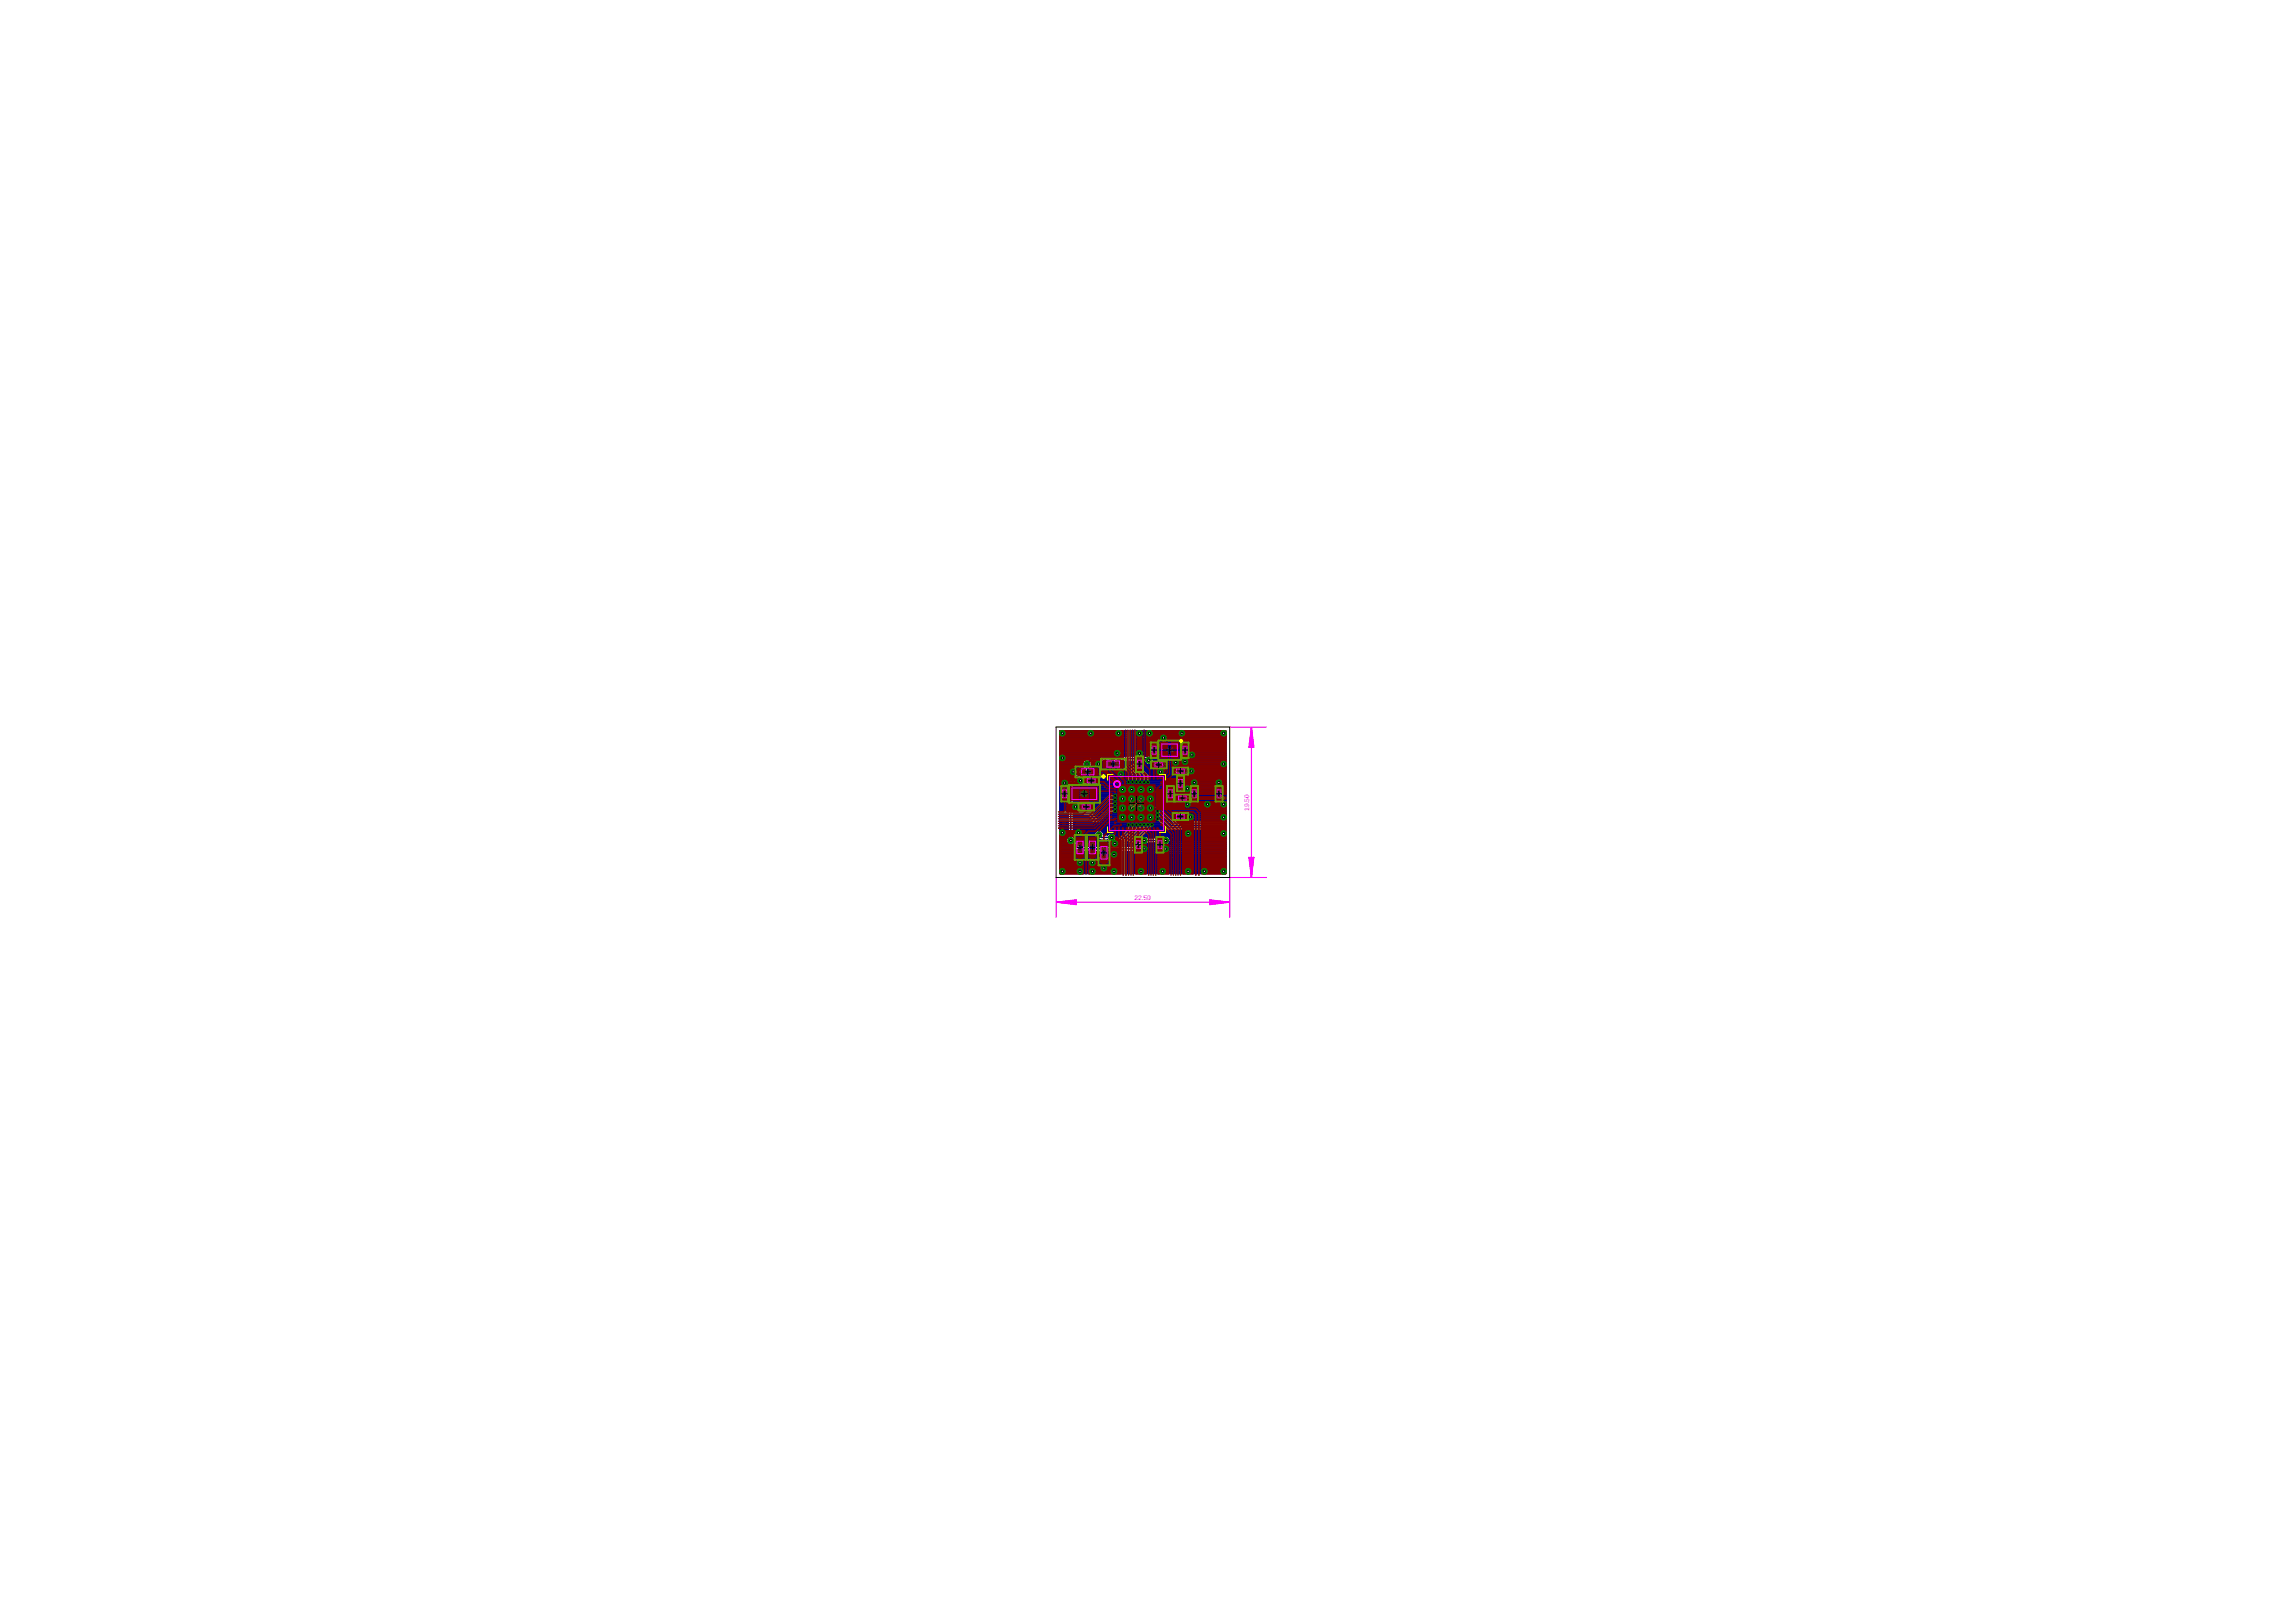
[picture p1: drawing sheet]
<svg xmlns="http://www.w3.org/2000/svg" width="297mm" height="210mm" viewBox="0 0 297 210" stroke-linecap="round" stroke-linejoin="round" font-family="sans-serif">
<defs><g id="words">
<text font-size="1.4" fill="#505050" x="146.1" y="104.5">U1</text>
<g font-size=".8" fill="#505050">
<text x="139.7" y="100.2">C14</text>
<text x="140.7" y="101.3">C5</text>
<text x="143.3" y="99.2">C15</text>
<text x="147.7" y="99.6" transform="rotate(-90 147.7 99.6)">C</text>
<text x="147.7" y="99" transform="rotate(-90 147.7 99)">1</text>
<text x="147.7" y="98.5" transform="rotate(-90 147.7 98.5)">3</text>
<text x="149.2" y="99.3">C12</text>
<text x="149.6" y="97.6" transform="rotate(-90 149.6 97.6)">C</text>
<text x="149.6" y="97" transform="rotate(-90 149.6 97)">2</text>
<text x="150.9" y="97.4">X</text>
<text x="151.5" y="97.4">1</text>
<text x="152.2" y="100.1">C11</text>
<text x="153" y="101.8" transform="rotate(-90 153 101.8)">1</text>
<text x="153" y="101.3" transform="rotate(-90 153 101.3)">0</text>
<text x="153.6" y="97.6" transform="rotate(-90 153.6 97.6)">C</text>
<text x="153.6" y="97" transform="rotate(-90 153.6 97)">1</text>
<text x="138" y="103.3" transform="rotate(-90 138 103.3)">C16</text>
<text x="139.6" y="104.7">C17</text>
<text x="139.6" y="103">X2</text>
<text x="151.7" y="103.2" transform="rotate(-90 151.7 103.2)">C</text>
<text x="151.7" y="102.6" transform="rotate(-90 151.7 102.6)">3</text>
<text x="152.2" y="106">C9</text>
<text x="152.5" y="103.6">L1</text>
<text x="153" y="102.4" transform="rotate(-90 153 102.4)">C</text>
<text x="154.8" y="103.2" transform="rotate(-90 154.8 103.2)">C</text>
<text x="154.8" y="102.6" transform="rotate(-90 154.8 102.6)">4</text>
<text x="158" y="103.4" transform="rotate(-90 158 103.4)">C</text>
<text x="158" y="102.8" transform="rotate(-90 158 102.8)">2</text>
<text x="158" y="102.3" transform="rotate(-90 158 102.3)">2</text>
<text x="140" y="110.2" transform="rotate(-90 140 110.2)">C</text>
<text x="140" y="109.6" transform="rotate(-90 140 109.6)">6</text>
<text x="141.6" y="110.5" transform="rotate(-90 141.6 110.5)">C1</text>
<text x="141.6" y="109.4" transform="rotate(-90 141.6 109.4)">8</text>
<text x="143.1" y="111.2" transform="rotate(-90 143.1 111.2)">C</text>
<text x="143.1" y="110.6" transform="rotate(-90 143.1 110.6)">1</text>
<text x="143.1" y="110.1" transform="rotate(-90 143.1 110.1)">9</text>
<text x="147.6" y="109.9" transform="rotate(-90 147.6 109.9)">C7</text>
<text x="150.4" y="109.9" transform="rotate(-90 150.4 109.9)">C</text>
<text x="150.4" y="109.3" transform="rotate(-90 150.4 109.3)">8</text>
</g>
<g font-size=".8" fill="#f0f">
<text x="161.6" y="104.9" transform="rotate(-90 161.6 104.9)">19.50</text>
<text x="146.8" y="116.5">22.50</text>
</g>
</g></defs>
<g fill="none" stroke="#000080" stroke-width=".32">
<path d="M137.2 94.6h21.3v18.4h-21.3zM137.2 97.7h11.2M137.2 99.9h2.2M137.2 99.6h2.5M137.2 99.4h2.8M137.2 99.1h2.8M137.2 98.8h2.8M137.2 98.6h2.9M137.2 98.3h3.1M137.2 98h3.7M137.2 97.5h21.3M137.2 97.2h21.3"/>
<path d="M137.2 96.9h21.3M137.2 96.7h21.3M137.2 96.4h21.3M137.2 96.1h21.3M137.2 95.9h21.3M137.2 95.6h21.3M137.2 95.3h21.3M137.2 95.1h21.3M137.2 94.8h21.3M140.1 99.3a.65 .65 0 0 1 0-.8 .65 .65 0 0 1 .6-.3l.5-.4h7.2a.66 .66 0 0 1 .8 .3 .66 .66 0 0 1-.4 .9 .66 .66 0 0 1-.8-.4h-6.5l-.2 .2v.2l-.3 .4-2.1 2.1M140.1 99.3h.1M140.1 99.3l-2 1.9"/>
<path d="M140.6 99.9h17.9M140.8 99.6h17.7M141.1 99.4h17.4M141.2 99.1h17.3M141.3 98.8h6.8M148.8 97.7h9.7M149.1 98.8h9.4M149.2 98h9.3M149.2 98.6h9.3M149.3 98.3h9.2M137.2 109h.7M137.2 112.8h21.3"/>
<path d="M137.2 112.5h21.3M137.2 112.2h21.3M137.2 112h21.3M137.2 111.7h21.3M137.2 111.4h21.3M137.2 111.1h21.3M137.2 110.9h21.3M137.2 110.6h21.3M137.2 110.3h21.3M137.2 110.1h2.1M137.2 109.8h1.8M137.2 109.5h1.5"/>
<path d="M137.2 109.3h.9M137.2 108.7h.7M137.2 108.5h.7M137.2 108.2h.9M137.2 107.9h.9M137.2 107.7h.9M137.2 107.4h.9M137.2 107.1h.9M137.2 106.9h.9M137.2 106.6h.9M137.2 106.3h.9M137.2 106.1h.9"/>
<path d="M137.2 105.8h.9M137.2 105.5h.9M137.2 105.3h.9M137.2 105h.9M137.2 104.7h.9M137.2 104.5h.9M137.2 104.2h.9M137.2 103.9h.9M137.2 103.7h.9M137.2 103.4h.9M137.2 103.1h.9M137.2 102.8h.9"/>
<path d="M137.2 102.6h.9M137.2 102.3h.9M137.2 102h.9M137.2 101.8h.9M137.2 101.5h.9M137.2 101.2h.9M137.2 101h1.2M137.2 100.7h1.4M137.2 100.4h1.7M137.2 100.2h2M138.1 101.2v7a.65 .65 0 0 0-.2 .8 .65 .65 0 0 0 .7 .4l.9 .9h7.6l.8-.9 .5-.1 .1-.1h1.8a.66 .66 0 0 0 1 .1 .66 .66 0 0 0 0-1 .66 .66 0 0 0-1 .1h-1.8a.66 .66 0 0 0-.7-.2 .66 .66 0 0 0-.4 .7l-.7 .6h-6.9l-.6-.6-.1-.5-.2-.2v-6.7M138.9 108.2h2.6"/>
<path d="M138.9 107.9h2.6M138.9 107.7h2.7M138.9 107.4h3.1M138.9 107.1h19.6M138.9 106.9h19.6M138.9 106.6h19.6M138.9 106.3h19.6M138.9 106.1h19.6M138.9 105.8h19.6M138.9 105.5h19.6M138.9 105.3h19.6M138.9 105h19.6"/>
<path d="M138.9 104.7h19.6M138.9 104.5h19.6M138.9 104.2h19.6M138.9 103.9h19.6M138.9 103.7h19.6M138.9 103.4h19.6M138.9 103.1h19.6M138.9 102.8h19.6M138.9 102.6h19.6M138.9 102.3h19.6M138.9 102h19.6M138.9 101.8h19.6"/>
<path d="M139 101.5h19.5M139.1 108.5h2.6M139.2 108.7h3.1M139.2 101.2h19.3M139.3 109h4.4M139.5 101h19M139.6 109.3h7.3M139.8 100.7h18.7M140 100.4h18.5M140.3 100.2h18.2M142.4 107.4h16.1M142.7 107.7h15.8"/>
<path d="M142.8 107.9h.5M144.3 107.9h14.2M144.4 108.7a.66 .66 0 0 0-.2-.9 .66 .66 0 0 0-.9 .2h-.5a.66 .66 0 0 0-.7-.6 .66 .66 0 0 0-.6 .7 .66 .66 0 0 0 .8 .6l.1 .1h.9l.4 .2h3.5M144.4 108.7l-.4 .3M144.4 108.7h3M144.5 108.5h2.9M144.5 108.2h3.2M147.3 110.1h11.2M147.5 109.8h11M147.8 109.5h10.7M148.4 108.2h2.1M148.4 109.3h2"/>
<path d="M151.2 108.2h7.3M151.2 109.3h7.3M151.4 108.5h7.1M151.4 109h7.1M151.5 108.7h7"/>
</g>
<path d="M148.6 98.4l-.2-.2h-7.1l-.7 .7v.4l-2.1 2.1v7.4l1.1 1.1h7.3l1.1-1.1h2.8M142.2 108l.3 .4h1.3" fill="none" stroke="#000080" stroke-width=".21"/>
<circle cx="146.4" cy="103.4" r=".4" fill="#008000" stroke="#008000" stroke-width=".13"/>
<circle cx="146.4" cy="103.4" r=".15" fill="#fff" stroke="#000" stroke-width=".13"/>
<circle cx="145.2" cy="103.4" r=".4" fill="#008000" stroke="#008000" stroke-width=".13"/>
<circle cx="145.2" cy="103.4" r=".15" fill="#fff" stroke="#000" stroke-width=".13"/>
<circle cx="145.2" cy="102.2" r=".4" fill="#008000" stroke="#008000" stroke-width=".13"/>
<circle cx="145.2" cy="102.2" r=".15" fill="#fff" stroke="#000" stroke-width=".13"/>
<circle cx="146.4" cy="102.2" r=".4" fill="#008000" stroke="#008000" stroke-width=".13"/>
<circle cx="146.4" cy="102.2" r=".15" fill="#fff" stroke="#000" stroke-width=".13"/>
<circle cx="147.6" cy="102.2" r=".4" fill="#008000" stroke="#008000" stroke-width=".13"/>
<circle cx="147.6" cy="102.2" r=".15" fill="#fff" stroke="#000" stroke-width=".13"/>
<circle cx="148.8" cy="102.2" r=".4" fill="#008000" stroke="#008000" stroke-width=".13"/>
<circle cx="148.8" cy="102.2" r=".15" fill="#fff" stroke="#000" stroke-width=".13"/>
<circle cx="148.8" cy="103.4" r=".4" fill="#008000" stroke="#008000" stroke-width=".13"/>
<circle cx="148.8" cy="103.4" r=".15" fill="#fff" stroke="#000" stroke-width=".13"/>
<circle cx="147.6" cy="103.4" r=".4" fill="#008000" stroke="#008000" stroke-width=".13"/>
<circle cx="147.6" cy="103.4" r=".15" fill="#fff" stroke="#000" stroke-width=".13"/>
<circle cx="145.2" cy="104.6" r=".4" fill="#008000" stroke="#008000" stroke-width=".13"/>
<circle cx="145.2" cy="104.6" r=".15" fill="#fff" stroke="#000" stroke-width=".13"/>
<circle cx="146.4" cy="104.6" r=".4" fill="#008000" stroke="#008000" stroke-width=".13"/>
<circle cx="146.4" cy="104.6" r=".15" fill="#fff" stroke="#000" stroke-width=".13"/>
<circle cx="147.6" cy="104.6" r=".4" fill="#008000" stroke="#008000" stroke-width=".13"/>
<circle cx="147.6" cy="104.6" r=".15" fill="#fff" stroke="#000" stroke-width=".13"/>
<circle cx="148.8" cy="104.6" r=".4" fill="#008000" stroke="#008000" stroke-width=".13"/>
<circle cx="148.8" cy="104.6" r=".15" fill="#fff" stroke="#000" stroke-width=".13"/>
<circle cx="148.8" cy="105.8" r=".4" fill="#008000" stroke="#008000" stroke-width=".13"/>
<circle cx="148.8" cy="105.8" r=".15" fill="#fff" stroke="#000" stroke-width=".13"/>
<circle cx="147.6" cy="105.8" r=".4" fill="#008000" stroke="#008000" stroke-width=".13"/>
<circle cx="147.6" cy="105.8" r=".15" fill="#fff" stroke="#000" stroke-width=".13"/>
<circle cx="146.4" cy="105.8" r=".4" fill="#008000" stroke="#008000" stroke-width=".13"/>
<circle cx="146.4" cy="105.8" r=".15" fill="#fff" stroke="#000" stroke-width=".13"/>
<circle cx="145.2" cy="105.8" r=".4" fill="#008000" stroke="#008000" stroke-width=".13"/>
<circle cx="145.2" cy="105.8" r=".15" fill="#fff" stroke="#000" stroke-width=".13"/>
<circle cx="154" cy="105.7" r=".36" fill="#008000" stroke="#008000" stroke-width=".13"/>
<circle cx="154" cy="105.7" r=".15" fill="#fff" stroke="#000" stroke-width=".13"/>
<circle cx="156.2" cy="104.1" r=".36" fill="#008000" stroke="#008000" stroke-width=".13"/>
<circle cx="156.2" cy="104.1" r=".15" fill="#fff" stroke="#000" stroke-width=".13"/>
<circle cx="153.6" cy="104.1" r=".36" fill="#008000" stroke="#008000" stroke-width=".13"/>
<circle cx="153.6" cy="104.1" r=".15" fill="#fff" stroke="#000" stroke-width=".13"/>
<circle cx="153.6" cy="102.1" r=".36" fill="#008000" stroke="#008000" stroke-width=".13"/>
<circle cx="153.6" cy="102.1" r=".15" fill="#fff" stroke="#000" stroke-width=".13"/>
<circle cx="154.5" cy="101.3" r=".36" fill="#008000" stroke="#008000" stroke-width=".13"/>
<circle cx="154.5" cy="101.3" r=".15" fill="#fff" stroke="#000" stroke-width=".13"/>
<circle cx="154.1" cy="99.8" r=".36" fill="#008000" stroke="#008000" stroke-width=".13"/>
<circle cx="154.1" cy="99.8" r=".15" fill="#fff" stroke="#000" stroke-width=".13"/>
<circle cx="152.1" cy="98.7" r=".36" fill="#008000" stroke="#008000" stroke-width=".13"/>
<circle cx="152.1" cy="98.7" r=".15" fill="#fff" stroke="#000" stroke-width=".13"/>
<circle cx="150.5" cy="95.5" r=".36" fill="#008000" stroke="#008000" stroke-width=".13"/>
<circle cx="150.5" cy="95.5" r=".15" fill="#fff" stroke="#000" stroke-width=".13"/>
<circle cx="147.4" cy="97.5" r=".36" fill="#008000" stroke="#008000" stroke-width=".13"/>
<circle cx="147.4" cy="97.5" r=".15" fill="#fff" stroke="#000" stroke-width=".13"/>
<circle cx="150.8" cy="109.9" r=".36" fill="#008000" stroke="#008000" stroke-width=".13"/>
<circle cx="150.8" cy="109.9" r=".15" fill="#fff" stroke="#000" stroke-width=".13"/>
<circle cx="148" cy="109.9" r=".36" fill="#008000" stroke="#008000" stroke-width=".13"/>
<circle cx="148" cy="109.9" r=".15" fill="#fff" stroke="#000" stroke-width=".13"/>
<circle cx="142.8" cy="112.4" r=".36" fill="#008000" stroke="#008000" stroke-width=".13"/>
<circle cx="142.8" cy="112.4" r=".15" fill="#fff" stroke="#000" stroke-width=".13"/>
<circle cx="141.3" cy="111.7" r=".36" fill="#008000" stroke="#008000" stroke-width=".13"/>
<circle cx="141.3" cy="111.7" r=".15" fill="#fff" stroke="#000" stroke-width=".13"/>
<circle cx="139.7" cy="111.7" r=".36" fill="#008000" stroke="#008000" stroke-width=".13"/>
<circle cx="139.7" cy="111.7" r=".15" fill="#fff" stroke="#000" stroke-width=".13"/>
<circle cx="139.1" cy="104.4" r=".36" fill="#008000" stroke="#008000" stroke-width=".13"/>
<circle cx="139.1" cy="104.4" r=".15" fill="#fff" stroke="#000" stroke-width=".13"/>
<circle cx="140.3" cy="102.7" r=".36" fill="#008000" stroke="#008000" stroke-width=".13"/>
<circle cx="140.3" cy="102.7" r=".15" fill="#fff" stroke="#000" stroke-width=".13"/>
<circle cx="137.7" cy="101.3" r=".36" fill="#008000" stroke="#008000" stroke-width=".13"/>
<circle cx="137.7" cy="101.3" r=".15" fill="#fff" stroke="#000" stroke-width=".13"/>
<circle cx="139.8" cy="101" r=".36" fill="#008000" stroke="#008000" stroke-width=".13"/>
<circle cx="139.8" cy="101" r=".15" fill="#fff" stroke="#000" stroke-width=".13"/>
<circle cx="138.8" cy="99.9" r=".36" fill="#008000" stroke="#008000" stroke-width=".13"/>
<circle cx="138.8" cy="99.9" r=".15" fill="#fff" stroke="#000" stroke-width=".13"/>
<circle cx="144.5" cy="97.5" r=".36" fill="#008000" stroke="#008000" stroke-width=".13"/>
<circle cx="144.5" cy="97.5" r=".15" fill="#fff" stroke="#000" stroke-width=".13"/>
<circle cx="145" cy="100.2" r=".36" fill="#008000" stroke="#008000" stroke-width=".13"/>
<circle cx="145" cy="100.2" r=".15" fill="#fff" stroke="#000" stroke-width=".13"/>
<circle cx="150.1" cy="99.9" r=".36" fill="#008000" stroke="#008000" stroke-width=".13"/>
<circle cx="150.1" cy="99.9" r=".15" fill="#fff" stroke="#000" stroke-width=".13"/>
<circle cx="139.5" cy="107.8" r=".36" fill="#008000" stroke="#008000" stroke-width=".13"/>
<circle cx="139.5" cy="107.8" r=".15" fill="#fff" stroke="#000" stroke-width=".13"/>
<circle cx="142.1" cy="98.9" r=".36" fill="#008000" stroke="#008000" stroke-width=".13"/>
<circle cx="142.1" cy="98.9" r=".15" fill="#fff" stroke="#000" stroke-width=".13"/>
<circle cx="137.4" cy="94.9" r=".36" fill="#008000" stroke="#008000" stroke-width=".13"/>
<circle cx="137.4" cy="94.9" r=".15" fill="#fff" stroke="#000" stroke-width=".13"/>
<circle cx="141.1" cy="94.9" r=".36" fill="#008000" stroke="#008000" stroke-width=".13"/>
<circle cx="141.1" cy="94.9" r=".15" fill="#fff" stroke="#000" stroke-width=".13"/>
<circle cx="144.7" cy="94.9" r=".36" fill="#008000" stroke="#008000" stroke-width=".13"/>
<circle cx="144.7" cy="94.9" r=".15" fill="#fff" stroke="#000" stroke-width=".13"/>
<circle cx="147.4" cy="94.9" r=".36" fill="#008000" stroke="#008000" stroke-width=".13"/>
<circle cx="147.4" cy="94.9" r=".15" fill="#fff" stroke="#000" stroke-width=".13"/>
<circle cx="148.7" cy="94.9" r=".36" fill="#008000" stroke="#008000" stroke-width=".13"/>
<circle cx="148.7" cy="94.9" r=".15" fill="#fff" stroke="#000" stroke-width=".13"/>
<circle cx="137.4" cy="98.1" r=".36" fill="#008000" stroke="#008000" stroke-width=".13"/>
<circle cx="137.4" cy="98.1" r=".15" fill="#fff" stroke="#000" stroke-width=".13"/>
<circle cx="152.9" cy="94.9" r=".36" fill="#008000" stroke="#008000" stroke-width=".13"/>
<circle cx="152.9" cy="94.9" r=".15" fill="#fff" stroke="#000" stroke-width=".13"/>
<circle cx="154.2" cy="97.7" r=".36" fill="#008000" stroke="#008000" stroke-width=".13"/>
<circle cx="154.2" cy="97.7" r=".15" fill="#fff" stroke="#000" stroke-width=".13"/>
<circle cx="153.3" cy="98.6" r=".36" fill="#008000" stroke="#008000" stroke-width=".13"/>
<circle cx="153.3" cy="98.6" r=".15" fill="#fff" stroke="#000" stroke-width=".13"/>
<circle cx="158.3" cy="94.9" r=".36" fill="#008000" stroke="#008000" stroke-width=".13"/>
<circle cx="158.3" cy="94.9" r=".15" fill="#fff" stroke="#000" stroke-width=".13"/>
<circle cx="158.3" cy="98.9" r=".36" fill="#008000" stroke="#008000" stroke-width=".13"/>
<circle cx="158.3" cy="98.9" r=".15" fill="#fff" stroke="#000" stroke-width=".13"/>
<circle cx="157.7" cy="101.3" r=".36" fill="#008000" stroke="#008000" stroke-width=".13"/>
<circle cx="157.7" cy="101.3" r=".15" fill="#fff" stroke="#000" stroke-width=".13"/>
<circle cx="158.3" cy="104.1" r=".36" fill="#008000" stroke="#008000" stroke-width=".13"/>
<circle cx="158.3" cy="104.1" r=".15" fill="#fff" stroke="#000" stroke-width=".13"/>
<circle cx="158.3" cy="105.8" r=".36" fill="#008000" stroke="#008000" stroke-width=".13"/>
<circle cx="158.3" cy="105.8" r=".15" fill="#fff" stroke="#000" stroke-width=".13"/>
<circle cx="158.3" cy="107.9" r=".36" fill="#008000" stroke="#008000" stroke-width=".13"/>
<circle cx="158.3" cy="107.9" r=".15" fill="#fff" stroke="#000" stroke-width=".13"/>
<circle cx="158.3" cy="112.8" r=".36" fill="#008000" stroke="#008000" stroke-width=".13"/>
<circle cx="158.3" cy="112.8" r=".15" fill="#fff" stroke="#000" stroke-width=".13"/>
<circle cx="155.8" cy="112.8" r=".36" fill="#008000" stroke="#008000" stroke-width=".13"/>
<circle cx="155.8" cy="112.8" r=".15" fill="#fff" stroke="#000" stroke-width=".13"/>
<circle cx="153.7" cy="112.8" r=".36" fill="#008000" stroke="#008000" stroke-width=".13"/>
<circle cx="153.7" cy="112.8" r=".15" fill="#fff" stroke="#000" stroke-width=".13"/>
<circle cx="153.7" cy="107.9" r=".36" fill="#008000" stroke="#008000" stroke-width=".13"/>
<circle cx="153.7" cy="107.9" r=".15" fill="#fff" stroke="#000" stroke-width=".13"/>
<circle cx="150.4" cy="112.8" r=".36" fill="#008000" stroke="#008000" stroke-width=".13"/>
<circle cx="150.4" cy="112.8" r=".15" fill="#fff" stroke="#000" stroke-width=".13"/>
<circle cx="147.6" cy="112.8" r=".36" fill="#008000" stroke="#008000" stroke-width=".13"/>
<circle cx="147.6" cy="112.8" r=".15" fill="#fff" stroke="#000" stroke-width=".13"/>
<circle cx="144.1" cy="112.8" r=".36" fill="#008000" stroke="#008000" stroke-width=".13"/>
<circle cx="144.1" cy="112.8" r=".15" fill="#fff" stroke="#000" stroke-width=".13"/>
<circle cx="141.3" cy="112.8" r=".36" fill="#008000" stroke="#008000" stroke-width=".13"/>
<circle cx="141.3" cy="112.8" r=".15" fill="#fff" stroke="#000" stroke-width=".13"/>
<circle cx="139.7" cy="112.8" r=".36" fill="#008000" stroke="#008000" stroke-width=".13"/>
<circle cx="139.7" cy="112.8" r=".15" fill="#fff" stroke="#000" stroke-width=".13"/>
<circle cx="137.4" cy="112.8" r=".36" fill="#008000" stroke="#008000" stroke-width=".13"/>
<circle cx="137.4" cy="112.8" r=".15" fill="#fff" stroke="#000" stroke-width=".13"/>
<circle cx="137.4" cy="107.8" r=".36" fill="#008000" stroke="#008000" stroke-width=".13"/>
<circle cx="137.4" cy="107.8" r=".15" fill="#fff" stroke="#000" stroke-width=".13"/>
<circle cx="144.2" cy="109.2" r=".36" fill="#008000" stroke="#008000" stroke-width=".13"/>
<circle cx="144.2" cy="109.2" r=".15" fill="#fff" stroke="#000" stroke-width=".13"/>
<circle cx="144.1" cy="110.6" r=".36" fill="#008000" stroke="#008000" stroke-width=".13"/>
<circle cx="144.1" cy="110.6" r=".15" fill="#fff" stroke="#000" stroke-width=".13"/>
<circle cx="148.6" cy="98.4" r=".36" fill="#008000" stroke="#008000" stroke-width=".13"/>
<circle cx="148.6" cy="98.4" r=".15" fill="#fff" stroke="#000" stroke-width=".13"/>
<circle cx="148" cy="108.8" r=".36" fill="#008000" stroke="#008000" stroke-width=".13"/>
<circle cx="148" cy="108.8" r=".15" fill="#fff" stroke="#000" stroke-width=".13"/>
<circle cx="150.8" cy="108.8" r=".36" fill="#008000" stroke="#008000" stroke-width=".13"/>
<circle cx="150.8" cy="108.8" r=".15" fill="#fff" stroke="#000" stroke-width=".13"/>
<circle cx="140.6" cy="98.9" r=".36" fill="#008000" stroke="#008000" stroke-width=".13"/>
<circle cx="140.6" cy="98.9" r=".15" fill="#fff" stroke="#000" stroke-width=".13"/>
<circle cx="138.5" cy="108.8" r=".36" fill="#008000" stroke="#008000" stroke-width=".13"/>
<circle cx="138.5" cy="108.8" r=".15" fill="#fff" stroke="#000" stroke-width=".13"/>
<circle cx="149.8" cy="106" r=".17" fill="#008000" stroke="#008000" stroke-width=".13"/>
<circle cx="149.8" cy="106" r=".08" fill="#fff" stroke="#000" stroke-width=".13"/>
<circle cx="149.8" cy="105.5" r=".17" fill="#008000" stroke="#008000" stroke-width=".13"/>
<circle cx="149.8" cy="105.5" r=".08" fill="#fff" stroke="#000" stroke-width=".13"/>
<circle cx="149.8" cy="105" r=".17" fill="#008000" stroke="#008000" stroke-width=".13"/>
<circle cx="149.8" cy="105" r=".08" fill="#fff" stroke="#000" stroke-width=".13"/>
<circle cx="149.8" cy="104.5" r=".17" fill="#008000" stroke="#008000" stroke-width=".13"/>
<circle cx="149.8" cy="104.5" r=".08" fill="#fff" stroke="#000" stroke-width=".13"/>
<circle cx="146" cy="101.2" r=".17" fill="#008000" stroke="#008000" stroke-width=".13"/>
<circle cx="146" cy="101.2" r=".08" fill="#fff" stroke="#000" stroke-width=".13"/>
<circle cx="146.5" cy="101.2" r=".17" fill="#008000" stroke="#008000" stroke-width=".13"/>
<circle cx="146.5" cy="101.2" r=".08" fill="#fff" stroke="#000" stroke-width=".13"/>
<circle cx="147" cy="101.2" r=".17" fill="#008000" stroke="#008000" stroke-width=".13"/>
<circle cx="147" cy="101.2" r=".08" fill="#fff" stroke="#000" stroke-width=".13"/>
<circle cx="147.5" cy="101.2" r=".17" fill="#008000" stroke="#008000" stroke-width=".13"/>
<circle cx="147.5" cy="101.2" r=".08" fill="#fff" stroke="#000" stroke-width=".13"/>
<circle cx="148" cy="101.2" r=".17" fill="#008000" stroke="#008000" stroke-width=".13"/>
<circle cx="148" cy="101.2" r=".08" fill="#fff" stroke="#000" stroke-width=".13"/>
<circle cx="148.5" cy="101.2" r=".17" fill="#008000" stroke="#008000" stroke-width=".13"/>
<circle cx="148.5" cy="101.2" r=".08" fill="#fff" stroke="#000" stroke-width=".13"/>
<circle cx="144.3" cy="103" r=".17" fill="#008000" stroke="#008000" stroke-width=".13"/>
<circle cx="144.3" cy="103" r=".08" fill="#fff" stroke="#000" stroke-width=".13"/>
<circle cx="144.3" cy="103.5" r=".17" fill="#008000" stroke="#008000" stroke-width=".13"/>
<circle cx="144.3" cy="103.5" r=".08" fill="#fff" stroke="#000" stroke-width=".13"/>
<circle cx="144.3" cy="104" r=".17" fill="#008000" stroke="#008000" stroke-width=".13"/>
<circle cx="144.3" cy="104" r=".08" fill="#fff" stroke="#000" stroke-width=".13"/>
<circle cx="144.3" cy="104.5" r=".17" fill="#008000" stroke="#008000" stroke-width=".13"/>
<circle cx="144.3" cy="104.5" r=".08" fill="#fff" stroke="#000" stroke-width=".13"/>
<circle cx="144.3" cy="105" r=".17" fill="#008000" stroke="#008000" stroke-width=".13"/>
<circle cx="144.3" cy="105" r=".08" fill="#fff" stroke="#000" stroke-width=".13"/>
<circle cx="149" cy="106.7" r=".17" fill="#008000" stroke="#008000" stroke-width=".13"/>
<circle cx="149" cy="106.7" r=".08" fill="#fff" stroke="#000" stroke-width=".13"/>
<circle cx="148.5" cy="106.7" r=".17" fill="#008000" stroke="#008000" stroke-width=".13"/>
<circle cx="148.5" cy="106.7" r=".08" fill="#fff" stroke="#000" stroke-width=".13"/>
<circle cx="148" cy="106.7" r=".17" fill="#008000" stroke="#008000" stroke-width=".13"/>
<circle cx="148" cy="106.7" r=".08" fill="#fff" stroke="#000" stroke-width=".13"/>
<circle cx="147.5" cy="106.7" r=".17" fill="#008000" stroke="#008000" stroke-width=".13"/>
<circle cx="147.5" cy="106.7" r=".08" fill="#fff" stroke="#000" stroke-width=".13"/>
<circle cx="147" cy="106.7" r=".17" fill="#008000" stroke="#008000" stroke-width=".13"/>
<circle cx="147" cy="106.7" r=".08" fill="#fff" stroke="#000" stroke-width=".13"/>
<circle cx="146.5" cy="106.7" r=".17" fill="#008000" stroke="#008000" stroke-width=".13"/>
<circle cx="146.5" cy="106.7" r=".08" fill="#fff" stroke="#000" stroke-width=".13"/>
<circle cx="146" cy="106.7" r=".17" fill="#008000" stroke="#008000" stroke-width=".13"/>
<circle cx="146" cy="106.7" r=".08" fill="#fff" stroke="#000" stroke-width=".13"/>
<circle cx="142.2" cy="108" r=".36" fill="#008000" stroke="#008000" stroke-width=".13"/>
<circle cx="142.2" cy="108" r=".15" fill="#fff" stroke="#000" stroke-width=".13"/>
<circle cx="143.8" cy="108.4" r=".36" fill="#008000" stroke="#008000" stroke-width=".13"/>
<circle cx="143.8" cy="108.4" r=".15" fill="#fff" stroke="#000" stroke-width=".13"/>
<g fill="none" stroke="#c60" stroke-width=".17">
<path d="M145.3 94.6v4.7l.7 .7v1.2M145.6 94.6v4.6l.9 .9v1.1M145.9 94.6v4.5l1.1 1v1.1M146.2 94.6v4.3l1.3 1.3v1M146.5 94.6v4.2l1.5 1.5v.9M146.8 94.6v4.1l1.7 1.7v.8M144.3 105h-.9l-1.2 1.3h-5.1M144.3 104.5h-.8l-1.5 1.5h-4.9M144.3 103h-.8l-2.1 2.1h-4.3M144.3 103.5h-.8l-1.9 1.9h-4.5M144.3 104h-.8l-1.7 1.7h-4.7M146 106.7v.6l-1.2 1.2v4.6"/>
<path d="M146.5 106.7v.6l-1.4 1.3v4.5M147 106.7v.5l-1.6 1.6v4.3M147.5 106.7v.4l-1.8 1.8v4.2M148 106.7v.3l-2 2v4.1M148.5 106.7v.2l-2.2 2.2v4M149 106.7v.2l-2.4 2.4v3.8M149.8 106l1.3 1.3h7.5M149.8 105.5h.1l1.5 1.5h7.2M149.8 105h.1l1.7 1.7h7M149.8 104.5h.1l1.9 1.9h6.8"/>
</g>
<circle cx="146.4" cy="103.4" r=".4" fill="#008000" stroke="#008000" stroke-width=".13"/>
<circle cx="146.4" cy="103.4" r=".15" fill="#fff" stroke="#000" stroke-width=".13"/>
<circle cx="145.2" cy="103.4" r=".4" fill="#008000" stroke="#008000" stroke-width=".13"/>
<circle cx="145.2" cy="103.4" r=".15" fill="#fff" stroke="#000" stroke-width=".13"/>
<circle cx="145.2" cy="102.2" r=".4" fill="#008000" stroke="#008000" stroke-width=".13"/>
<circle cx="145.2" cy="102.2" r=".15" fill="#fff" stroke="#000" stroke-width=".13"/>
<circle cx="146.4" cy="102.2" r=".4" fill="#008000" stroke="#008000" stroke-width=".13"/>
<circle cx="146.4" cy="102.2" r=".15" fill="#fff" stroke="#000" stroke-width=".13"/>
<circle cx="147.6" cy="102.2" r=".4" fill="#008000" stroke="#008000" stroke-width=".13"/>
<circle cx="147.6" cy="102.2" r=".15" fill="#fff" stroke="#000" stroke-width=".13"/>
<circle cx="148.8" cy="102.2" r=".4" fill="#008000" stroke="#008000" stroke-width=".13"/>
<circle cx="148.8" cy="102.2" r=".15" fill="#fff" stroke="#000" stroke-width=".13"/>
<circle cx="148.8" cy="103.4" r=".4" fill="#008000" stroke="#008000" stroke-width=".13"/>
<circle cx="148.8" cy="103.4" r=".15" fill="#fff" stroke="#000" stroke-width=".13"/>
<circle cx="147.6" cy="103.4" r=".4" fill="#008000" stroke="#008000" stroke-width=".13"/>
<circle cx="147.6" cy="103.4" r=".15" fill="#fff" stroke="#000" stroke-width=".13"/>
<circle cx="145.2" cy="104.6" r=".4" fill="#008000" stroke="#008000" stroke-width=".13"/>
<circle cx="145.2" cy="104.6" r=".15" fill="#fff" stroke="#000" stroke-width=".13"/>
<circle cx="146.4" cy="104.6" r=".4" fill="#008000" stroke="#008000" stroke-width=".13"/>
<circle cx="146.4" cy="104.6" r=".15" fill="#fff" stroke="#000" stroke-width=".13"/>
<circle cx="147.6" cy="104.6" r=".4" fill="#008000" stroke="#008000" stroke-width=".13"/>
<circle cx="147.6" cy="104.6" r=".15" fill="#fff" stroke="#000" stroke-width=".13"/>
<circle cx="148.8" cy="104.6" r=".4" fill="#008000" stroke="#008000" stroke-width=".13"/>
<circle cx="148.8" cy="104.6" r=".15" fill="#fff" stroke="#000" stroke-width=".13"/>
<circle cx="148.8" cy="105.8" r=".4" fill="#008000" stroke="#008000" stroke-width=".13"/>
<circle cx="148.8" cy="105.8" r=".15" fill="#fff" stroke="#000" stroke-width=".13"/>
<circle cx="147.6" cy="105.8" r=".4" fill="#008000" stroke="#008000" stroke-width=".13"/>
<circle cx="147.6" cy="105.8" r=".15" fill="#fff" stroke="#000" stroke-width=".13"/>
<circle cx="146.4" cy="105.8" r=".4" fill="#008000" stroke="#008000" stroke-width=".13"/>
<circle cx="146.4" cy="105.8" r=".15" fill="#fff" stroke="#000" stroke-width=".13"/>
<circle cx="145.2" cy="105.8" r=".4" fill="#008000" stroke="#008000" stroke-width=".13"/>
<circle cx="145.2" cy="105.8" r=".15" fill="#fff" stroke="#000" stroke-width=".13"/>
<circle cx="154" cy="105.7" r=".36" fill="#008000" stroke="#008000" stroke-width=".13"/>
<circle cx="154" cy="105.7" r=".15" fill="#fff" stroke="#000" stroke-width=".13"/>
<circle cx="156.2" cy="104.1" r=".36" fill="#008000" stroke="#008000" stroke-width=".13"/>
<circle cx="156.2" cy="104.1" r=".15" fill="#fff" stroke="#000" stroke-width=".13"/>
<circle cx="153.6" cy="104.1" r=".36" fill="#008000" stroke="#008000" stroke-width=".13"/>
<circle cx="153.6" cy="104.1" r=".15" fill="#fff" stroke="#000" stroke-width=".13"/>
<circle cx="153.6" cy="102.1" r=".36" fill="#008000" stroke="#008000" stroke-width=".13"/>
<circle cx="153.6" cy="102.1" r=".15" fill="#fff" stroke="#000" stroke-width=".13"/>
<circle cx="154.5" cy="101.3" r=".36" fill="#008000" stroke="#008000" stroke-width=".13"/>
<circle cx="154.5" cy="101.3" r=".15" fill="#fff" stroke="#000" stroke-width=".13"/>
<circle cx="154.1" cy="99.8" r=".36" fill="#008000" stroke="#008000" stroke-width=".13"/>
<circle cx="154.1" cy="99.8" r=".15" fill="#fff" stroke="#000" stroke-width=".13"/>
<circle cx="152.1" cy="98.7" r=".36" fill="#008000" stroke="#008000" stroke-width=".13"/>
<circle cx="152.1" cy="98.7" r=".15" fill="#fff" stroke="#000" stroke-width=".13"/>
<circle cx="150.5" cy="95.5" r=".36" fill="#008000" stroke="#008000" stroke-width=".13"/>
<circle cx="150.5" cy="95.5" r=".15" fill="#fff" stroke="#000" stroke-width=".13"/>
<circle cx="147.4" cy="97.5" r=".36" fill="#008000" stroke="#008000" stroke-width=".13"/>
<circle cx="147.4" cy="97.5" r=".15" fill="#fff" stroke="#000" stroke-width=".13"/>
<circle cx="150.8" cy="109.9" r=".36" fill="#008000" stroke="#008000" stroke-width=".13"/>
<circle cx="150.8" cy="109.9" r=".15" fill="#fff" stroke="#000" stroke-width=".13"/>
<circle cx="148" cy="109.9" r=".36" fill="#008000" stroke="#008000" stroke-width=".13"/>
<circle cx="148" cy="109.9" r=".15" fill="#fff" stroke="#000" stroke-width=".13"/>
<circle cx="142.8" cy="112.4" r=".36" fill="#008000" stroke="#008000" stroke-width=".13"/>
<circle cx="142.8" cy="112.4" r=".15" fill="#fff" stroke="#000" stroke-width=".13"/>
<circle cx="141.3" cy="111.7" r=".36" fill="#008000" stroke="#008000" stroke-width=".13"/>
<circle cx="141.3" cy="111.7" r=".15" fill="#fff" stroke="#000" stroke-width=".13"/>
<circle cx="139.7" cy="111.7" r=".36" fill="#008000" stroke="#008000" stroke-width=".13"/>
<circle cx="139.7" cy="111.7" r=".15" fill="#fff" stroke="#000" stroke-width=".13"/>
<circle cx="139.1" cy="104.4" r=".36" fill="#008000" stroke="#008000" stroke-width=".13"/>
<circle cx="139.1" cy="104.4" r=".15" fill="#fff" stroke="#000" stroke-width=".13"/>
<circle cx="140.3" cy="102.7" r=".36" fill="#008000" stroke="#008000" stroke-width=".13"/>
<circle cx="140.3" cy="102.7" r=".15" fill="#fff" stroke="#000" stroke-width=".13"/>
<circle cx="137.7" cy="101.3" r=".36" fill="#008000" stroke="#008000" stroke-width=".13"/>
<circle cx="137.7" cy="101.3" r=".15" fill="#fff" stroke="#000" stroke-width=".13"/>
<circle cx="139.8" cy="101" r=".36" fill="#008000" stroke="#008000" stroke-width=".13"/>
<circle cx="139.8" cy="101" r=".15" fill="#fff" stroke="#000" stroke-width=".13"/>
<circle cx="138.8" cy="99.9" r=".36" fill="#008000" stroke="#008000" stroke-width=".13"/>
<circle cx="138.8" cy="99.9" r=".15" fill="#fff" stroke="#000" stroke-width=".13"/>
<circle cx="144.5" cy="97.5" r=".36" fill="#008000" stroke="#008000" stroke-width=".13"/>
<circle cx="144.5" cy="97.5" r=".15" fill="#fff" stroke="#000" stroke-width=".13"/>
<circle cx="145" cy="100.2" r=".36" fill="#008000" stroke="#008000" stroke-width=".13"/>
<circle cx="145" cy="100.2" r=".15" fill="#fff" stroke="#000" stroke-width=".13"/>
<circle cx="150.1" cy="99.9" r=".36" fill="#008000" stroke="#008000" stroke-width=".13"/>
<circle cx="150.1" cy="99.9" r=".15" fill="#fff" stroke="#000" stroke-width=".13"/>
<circle cx="139.5" cy="107.8" r=".36" fill="#008000" stroke="#008000" stroke-width=".13"/>
<circle cx="139.5" cy="107.8" r=".15" fill="#fff" stroke="#000" stroke-width=".13"/>
<circle cx="142.1" cy="98.9" r=".36" fill="#008000" stroke="#008000" stroke-width=".13"/>
<circle cx="142.1" cy="98.9" r=".15" fill="#fff" stroke="#000" stroke-width=".13"/>
<circle cx="137.4" cy="94.9" r=".36" fill="#008000" stroke="#008000" stroke-width=".13"/>
<circle cx="137.4" cy="94.9" r=".15" fill="#fff" stroke="#000" stroke-width=".13"/>
<circle cx="141.1" cy="94.9" r=".36" fill="#008000" stroke="#008000" stroke-width=".13"/>
<circle cx="141.1" cy="94.9" r=".15" fill="#fff" stroke="#000" stroke-width=".13"/>
<circle cx="144.7" cy="94.9" r=".36" fill="#008000" stroke="#008000" stroke-width=".13"/>
<circle cx="144.7" cy="94.9" r=".15" fill="#fff" stroke="#000" stroke-width=".13"/>
<circle cx="147.4" cy="94.9" r=".36" fill="#008000" stroke="#008000" stroke-width=".13"/>
<circle cx="147.4" cy="94.9" r=".15" fill="#fff" stroke="#000" stroke-width=".13"/>
<circle cx="148.7" cy="94.9" r=".36" fill="#008000" stroke="#008000" stroke-width=".13"/>
<circle cx="148.7" cy="94.9" r=".15" fill="#fff" stroke="#000" stroke-width=".13"/>
<circle cx="137.4" cy="98.1" r=".36" fill="#008000" stroke="#008000" stroke-width=".13"/>
<circle cx="137.4" cy="98.1" r=".15" fill="#fff" stroke="#000" stroke-width=".13"/>
<circle cx="152.9" cy="94.9" r=".36" fill="#008000" stroke="#008000" stroke-width=".13"/>
<circle cx="152.9" cy="94.9" r=".15" fill="#fff" stroke="#000" stroke-width=".13"/>
<circle cx="154.2" cy="97.7" r=".36" fill="#008000" stroke="#008000" stroke-width=".13"/>
<circle cx="154.2" cy="97.7" r=".15" fill="#fff" stroke="#000" stroke-width=".13"/>
<circle cx="153.3" cy="98.6" r=".36" fill="#008000" stroke="#008000" stroke-width=".13"/>
<circle cx="153.3" cy="98.6" r=".15" fill="#fff" stroke="#000" stroke-width=".13"/>
<circle cx="158.3" cy="94.9" r=".36" fill="#008000" stroke="#008000" stroke-width=".13"/>
<circle cx="158.3" cy="94.9" r=".15" fill="#fff" stroke="#000" stroke-width=".13"/>
<circle cx="158.3" cy="98.9" r=".36" fill="#008000" stroke="#008000" stroke-width=".13"/>
<circle cx="158.3" cy="98.9" r=".15" fill="#fff" stroke="#000" stroke-width=".13"/>
<circle cx="157.7" cy="101.3" r=".36" fill="#008000" stroke="#008000" stroke-width=".13"/>
<circle cx="157.7" cy="101.3" r=".15" fill="#fff" stroke="#000" stroke-width=".13"/>
<circle cx="158.3" cy="104.1" r=".36" fill="#008000" stroke="#008000" stroke-width=".13"/>
<circle cx="158.3" cy="104.1" r=".15" fill="#fff" stroke="#000" stroke-width=".13"/>
<circle cx="158.3" cy="105.8" r=".36" fill="#008000" stroke="#008000" stroke-width=".13"/>
<circle cx="158.3" cy="105.8" r=".15" fill="#fff" stroke="#000" stroke-width=".13"/>
<circle cx="158.3" cy="107.9" r=".36" fill="#008000" stroke="#008000" stroke-width=".13"/>
<circle cx="158.3" cy="107.9" r=".15" fill="#fff" stroke="#000" stroke-width=".13"/>
<circle cx="158.3" cy="112.8" r=".36" fill="#008000" stroke="#008000" stroke-width=".13"/>
<circle cx="158.3" cy="112.8" r=".15" fill="#fff" stroke="#000" stroke-width=".13"/>
<circle cx="155.8" cy="112.8" r=".36" fill="#008000" stroke="#008000" stroke-width=".13"/>
<circle cx="155.8" cy="112.8" r=".15" fill="#fff" stroke="#000" stroke-width=".13"/>
<circle cx="153.7" cy="112.8" r=".36" fill="#008000" stroke="#008000" stroke-width=".13"/>
<circle cx="153.7" cy="112.8" r=".15" fill="#fff" stroke="#000" stroke-width=".13"/>
<circle cx="153.7" cy="107.9" r=".36" fill="#008000" stroke="#008000" stroke-width=".13"/>
<circle cx="153.7" cy="107.9" r=".15" fill="#fff" stroke="#000" stroke-width=".13"/>
<circle cx="150.4" cy="112.8" r=".36" fill="#008000" stroke="#008000" stroke-width=".13"/>
<circle cx="150.4" cy="112.8" r=".15" fill="#fff" stroke="#000" stroke-width=".13"/>
<circle cx="147.6" cy="112.8" r=".36" fill="#008000" stroke="#008000" stroke-width=".13"/>
<circle cx="147.6" cy="112.8" r=".15" fill="#fff" stroke="#000" stroke-width=".13"/>
<circle cx="144.1" cy="112.8" r=".36" fill="#008000" stroke="#008000" stroke-width=".13"/>
<circle cx="144.1" cy="112.8" r=".15" fill="#fff" stroke="#000" stroke-width=".13"/>
<circle cx="141.3" cy="112.8" r=".36" fill="#008000" stroke="#008000" stroke-width=".13"/>
<circle cx="141.3" cy="112.8" r=".15" fill="#fff" stroke="#000" stroke-width=".13"/>
<circle cx="139.7" cy="112.8" r=".36" fill="#008000" stroke="#008000" stroke-width=".13"/>
<circle cx="139.7" cy="112.8" r=".15" fill="#fff" stroke="#000" stroke-width=".13"/>
<circle cx="137.4" cy="112.8" r=".36" fill="#008000" stroke="#008000" stroke-width=".13"/>
<circle cx="137.4" cy="112.8" r=".15" fill="#fff" stroke="#000" stroke-width=".13"/>
<circle cx="137.4" cy="107.8" r=".36" fill="#008000" stroke="#008000" stroke-width=".13"/>
<circle cx="137.4" cy="107.8" r=".15" fill="#fff" stroke="#000" stroke-width=".13"/>
<circle cx="144.2" cy="109.2" r=".36" fill="#008000" stroke="#008000" stroke-width=".13"/>
<circle cx="144.2" cy="109.2" r=".15" fill="#fff" stroke="#000" stroke-width=".13"/>
<circle cx="144.1" cy="110.6" r=".36" fill="#008000" stroke="#008000" stroke-width=".13"/>
<circle cx="144.1" cy="110.6" r=".15" fill="#fff" stroke="#000" stroke-width=".13"/>
<circle cx="148.6" cy="98.4" r=".36" fill="#008000" stroke="#008000" stroke-width=".13"/>
<circle cx="148.6" cy="98.4" r=".15" fill="#fff" stroke="#000" stroke-width=".13"/>
<circle cx="148" cy="108.8" r=".36" fill="#008000" stroke="#008000" stroke-width=".13"/>
<circle cx="148" cy="108.8" r=".15" fill="#fff" stroke="#000" stroke-width=".13"/>
<circle cx="150.8" cy="108.8" r=".36" fill="#008000" stroke="#008000" stroke-width=".13"/>
<circle cx="150.8" cy="108.8" r=".15" fill="#fff" stroke="#000" stroke-width=".13"/>
<circle cx="140.6" cy="98.9" r=".36" fill="#008000" stroke="#008000" stroke-width=".13"/>
<circle cx="140.6" cy="98.9" r=".15" fill="#fff" stroke="#000" stroke-width=".13"/>
<circle cx="138.5" cy="108.8" r=".36" fill="#008000" stroke="#008000" stroke-width=".13"/>
<circle cx="138.5" cy="108.8" r=".15" fill="#fff" stroke="#000" stroke-width=".13"/>
<circle cx="149.8" cy="106" r=".17" fill="#008000" stroke="#008000" stroke-width=".13"/>
<circle cx="149.8" cy="106" r=".08" fill="#fff" stroke="#000" stroke-width=".13"/>
<circle cx="149.8" cy="105.5" r=".17" fill="#008000" stroke="#008000" stroke-width=".13"/>
<circle cx="149.8" cy="105.5" r=".08" fill="#fff" stroke="#000" stroke-width=".13"/>
<circle cx="149.8" cy="105" r=".17" fill="#008000" stroke="#008000" stroke-width=".13"/>
<circle cx="149.8" cy="105" r=".08" fill="#fff" stroke="#000" stroke-width=".13"/>
<circle cx="149.8" cy="104.5" r=".17" fill="#008000" stroke="#008000" stroke-width=".13"/>
<circle cx="149.8" cy="104.5" r=".08" fill="#fff" stroke="#000" stroke-width=".13"/>
<circle cx="146" cy="101.2" r=".17" fill="#008000" stroke="#008000" stroke-width=".13"/>
<circle cx="146" cy="101.2" r=".08" fill="#fff" stroke="#000" stroke-width=".13"/>
<circle cx="146.5" cy="101.2" r=".17" fill="#008000" stroke="#008000" stroke-width=".13"/>
<circle cx="146.5" cy="101.2" r=".08" fill="#fff" stroke="#000" stroke-width=".13"/>
<circle cx="147" cy="101.2" r=".17" fill="#008000" stroke="#008000" stroke-width=".13"/>
<circle cx="147" cy="101.2" r=".08" fill="#fff" stroke="#000" stroke-width=".13"/>
<circle cx="147.5" cy="101.2" r=".17" fill="#008000" stroke="#008000" stroke-width=".13"/>
<circle cx="147.5" cy="101.2" r=".08" fill="#fff" stroke="#000" stroke-width=".13"/>
<circle cx="148" cy="101.2" r=".17" fill="#008000" stroke="#008000" stroke-width=".13"/>
<circle cx="148" cy="101.2" r=".08" fill="#fff" stroke="#000" stroke-width=".13"/>
<circle cx="148.5" cy="101.2" r=".17" fill="#008000" stroke="#008000" stroke-width=".13"/>
<circle cx="148.5" cy="101.2" r=".08" fill="#fff" stroke="#000" stroke-width=".13"/>
<circle cx="144.3" cy="103" r=".17" fill="#008000" stroke="#008000" stroke-width=".13"/>
<circle cx="144.3" cy="103" r=".08" fill="#fff" stroke="#000" stroke-width=".13"/>
<circle cx="144.3" cy="103.5" r=".17" fill="#008000" stroke="#008000" stroke-width=".13"/>
<circle cx="144.3" cy="103.5" r=".08" fill="#fff" stroke="#000" stroke-width=".13"/>
<circle cx="144.3" cy="104" r=".17" fill="#008000" stroke="#008000" stroke-width=".13"/>
<circle cx="144.3" cy="104" r=".08" fill="#fff" stroke="#000" stroke-width=".13"/>
<circle cx="144.3" cy="104.5" r=".17" fill="#008000" stroke="#008000" stroke-width=".13"/>
<circle cx="144.3" cy="104.5" r=".08" fill="#fff" stroke="#000" stroke-width=".13"/>
<circle cx="144.3" cy="105" r=".17" fill="#008000" stroke="#008000" stroke-width=".13"/>
<circle cx="144.3" cy="105" r=".08" fill="#fff" stroke="#000" stroke-width=".13"/>
<circle cx="149" cy="106.7" r=".17" fill="#008000" stroke="#008000" stroke-width=".13"/>
<circle cx="149" cy="106.7" r=".08" fill="#fff" stroke="#000" stroke-width=".13"/>
<circle cx="148.5" cy="106.7" r=".17" fill="#008000" stroke="#008000" stroke-width=".13"/>
<circle cx="148.5" cy="106.7" r=".08" fill="#fff" stroke="#000" stroke-width=".13"/>
<circle cx="148" cy="106.7" r=".17" fill="#008000" stroke="#008000" stroke-width=".13"/>
<circle cx="148" cy="106.7" r=".08" fill="#fff" stroke="#000" stroke-width=".13"/>
<circle cx="147.5" cy="106.7" r=".17" fill="#008000" stroke="#008000" stroke-width=".13"/>
<circle cx="147.5" cy="106.7" r=".08" fill="#fff" stroke="#000" stroke-width=".13"/>
<circle cx="147" cy="106.7" r=".17" fill="#008000" stroke="#008000" stroke-width=".13"/>
<circle cx="147" cy="106.7" r=".08" fill="#fff" stroke="#000" stroke-width=".13"/>
<circle cx="146.5" cy="106.7" r=".17" fill="#008000" stroke="#008000" stroke-width=".13"/>
<circle cx="146.5" cy="106.7" r=".08" fill="#fff" stroke="#000" stroke-width=".13"/>
<circle cx="146" cy="106.7" r=".17" fill="#008000" stroke="#008000" stroke-width=".13"/>
<circle cx="146" cy="106.7" r=".08" fill="#fff" stroke="#000" stroke-width=".13"/>
<circle cx="142.2" cy="108" r=".36" fill="#008000" stroke="#008000" stroke-width=".13"/>
<circle cx="142.2" cy="108" r=".15" fill="#fff" stroke="#000" stroke-width=".13"/>
<circle cx="143.8" cy="108.4" r=".36" fill="#008000" stroke="#008000" stroke-width=".13"/>
<circle cx="143.8" cy="108.4" r=".15" fill="#fff" stroke="#000" stroke-width=".13"/>
<g fill="#800000" stroke="#800000" stroke-width=".13">
<path d="M151.6 96.1h.9v.8h-.9z"/>
<path d="M150.1 96.1h.9v.8h-.9z"/>
<path d="M150.1 97.2h.9v.9h-.9z"/>
<path d="M151.6 97.2h.9v.9h-.9z"/>
<path d="M152.1 103h.6v.6h-.6z"/>
<path d="M153.2 103h.6v.6h-.6z"/>
<path d="M149 97.3h.6v.6h-.6z"/>
<path d="M149 96.2h.6v.6h-.6z"/>
<path d="M153 96.2h.6v.6h-.6z"/>
<path d="M153 97.3h.6v.6h-.6z"/>
<path d="M151.1 103h.6v.6h-.6z"/>
<path d="M151.1 101.9h.6v.6h-.6z"/>
<path d="M141.4 100.7h.6v.6h-.6z"/>
<path d="M140.3 100.7h.6v.6h-.6z"/>
<path d="M147 108.5h.6v.6h-.6z"/>
<path d="M147 109.6h.6v.6h-.6z"/>
<path d="M149.8 108.5h.6v.6h-.6z"/>
<path d="M149.8 109.6h.6v.6h-.6z"/>
<path d="M152.4 100.5h.6v.6h-.6z"/>
<path d="M152.4 101.6h.6v.6h-.6z"/>
<path d="M151.9 99.5h.6v.6h-.6z"/>
<path d="M153 99.5h.5v.6h-.5z"/>
<path d="M141 99.4h1v.9h-1z"/>
<path d="M139.4 99.4h1.1v.9h-1.1z"/>
<path d="M142.7 98.4h1v.9h-1z"/>
<path d="M144.3 98.4h1.1v.9h-1.1z"/>
<path d="M138.5 101.8h1v1.8h-1z"/>
<path d="M141 101.8h1v1.8h-1z"/>
<path d="M137.4 101.9h.6v.6h-.6z"/>
<path d="M137.4 103h.6v.6h-.6z"/>
<path d="M139.7 104.1h.6v.6h-.6z"/>
<path d="M140.8 104.1h.6v.6h-.6z"/>
<path d="M144.6 101.6h4.8v4.8h-4.8z"/>
<path d="M151.9 105.4h.6v.6h-.6z"/>
<path d="M153 105.4h.5v.6h-.5z"/>
<path d="M154.2 103h.6v.6h-.6z"/>
<path d="M154.2 101.9h.6v.6h-.6z"/>
<path d="M157.4 103h.6v.6h-.6z"/>
<path d="M157.4 101.9h.6v.6h-.6z"/>
<path d="M149.1 98.7h.5v.6h-.5z"/>
<path d="M150.2 98.7h.5v.6h-.5z"/>
<path d="M147.1 99.1h.6v.6h-.6z"/>
<path d="M147.1 98h.6v.6h-.6z"/>
<path d="M139.3 108.3h.9v1.1h-.9z"/>
<path d="M139.3 109.9h.9v1.1h-.9z"/>
<path d="M140.9 108.3h.9v1.1h-.9z"/>
<path d="M140.9 109.9h.9v1.1h-.9z"/>
<path d="M142.4 109h.9v1.1h-.9z"/>
<path d="M142.4 110.6h.9v1.1h-.9z"/>
</g>
<g fill="#800000" stroke="#800000" stroke-width=".13">
<circle cx="144.3" cy="104" r=".11"/>
<circle cx="144.3" cy="103.5" r=".11"/>
<circle cx="144.3" cy="103" r=".11"/>
<circle cx="144.3" cy="102.5" r=".11"/>
<circle cx="144.3" cy="102" r=".11"/>
<circle cx="143.8" cy="101.7" r=".11"/>
<circle cx="143.8" cy="102.7" r=".11"/>
<circle cx="143.8" cy="103.2" r=".11"/>
<circle cx="143.8" cy="103.7" r=".11"/>
<circle cx="143.8" cy="104.2" r=".11"/>
<circle cx="144.3" cy="104.5" r=".11"/>
<circle cx="144.3" cy="105" r=".11"/>
<circle cx="143.8" cy="104.7" r=".11"/>
<circle cx="143.8" cy="105.2" r=".11"/>
<circle cx="143.8" cy="105.7" r=".11"/>
<circle cx="144.3" cy="106" r=".11"/>
<circle cx="144.3" cy="106.5" r=".11"/>
<circle cx="144.3" cy="107.2" r=".11"/>
<circle cx="144.8" cy="107.2" r=".11"/>
<circle cx="145" cy="106.7" r=".11"/>
<circle cx="145.3" cy="107.2" r=".11"/>
<circle cx="145.8" cy="107.2" r=".11"/>
<circle cx="146.3" cy="107.2" r=".11"/>
<circle cx="146.8" cy="107.2" r=".11"/>
<circle cx="147.3" cy="107.2" r=".11"/>
<circle cx="147.8" cy="107.2" r=".11"/>
<circle cx="148.3" cy="107.2" r=".11"/>
<circle cx="148.8" cy="107.2" r=".11"/>
<circle cx="149.3" cy="107.2" r=".11"/>
<circle cx="149.8" cy="107.2" r=".11"/>
<circle cx="149" cy="106.7" r=".11"/>
<circle cx="148.5" cy="106.7" r=".11"/>
<circle cx="148" cy="106.7" r=".11"/>
<circle cx="147.5" cy="106.7" r=".11"/>
<circle cx="147" cy="106.7" r=".11"/>
<circle cx="146.5" cy="106.7" r=".11"/>
<circle cx="146" cy="106.7" r=".11"/>
<circle cx="149.8" cy="106" r=".11"/>
<circle cx="150.3" cy="106.2" r=".11"/>
<circle cx="150.3" cy="106.7" r=".11"/>
<circle cx="150.3" cy="105.7" r=".11"/>
<circle cx="149.8" cy="105.5" r=".11"/>
<circle cx="150.3" cy="105.2" r=".11"/>
<circle cx="149.8" cy="105" r=".11"/>
<circle cx="149.8" cy="104.5" r=".11"/>
<circle cx="150.3" cy="104.7" r=".11"/>
<circle cx="150.3" cy="104.2" r=".11"/>
<circle cx="150.3" cy="103.7" r=".11"/>
<circle cx="150.3" cy="103.2" r=".11"/>
<circle cx="149.8" cy="103" r=".11"/>
<circle cx="149.8" cy="102.5" r=".11"/>
<circle cx="150.3" cy="102.2" r=".11"/>
<circle cx="149.8" cy="102" r=".11"/>
<circle cx="150.3" cy="101.2" r=".11"/>
<circle cx="143.8" cy="101.2" r=".11"/>
<circle cx="145" cy="101.2" r=".11"/>
<circle cx="145.5" cy="101.2" r=".11"/>
<circle cx="146" cy="101.2" r=".11"/>
<circle cx="146.3" cy="100.7" r=".11"/>
<circle cx="146.5" cy="101.2" r=".11"/>
<circle cx="146.8" cy="100.7" r=".11"/>
<circle cx="147" cy="101.2" r=".11"/>
<circle cx="147.3" cy="100.7" r=".11"/>
<circle cx="147.5" cy="101.2" r=".11"/>
<circle cx="147.8" cy="100.7" r=".11"/>
<circle cx="148" cy="101.2" r=".11"/>
<circle cx="148.3" cy="100.7" r=".11"/>
<circle cx="148.5" cy="101.2" r=".11"/>
<circle cx="148.8" cy="100.7" r=".11"/>
<circle cx="149.3" cy="100.7" r=".11"/>
<circle cx="149.8" cy="100.7" r=".11"/>
<circle cx="144.5" cy="101.2" r=".11"/>
<circle cx="145.8" cy="100.7" r=".11"/>
</g>
<g fill="none" stroke="#800000" stroke-width=".32">
<path d="M137.2 99.6h1.8M137.2 97.7h8M137.2 98.3h3.1M137.2 95.9h8M137.2 99.9h2.6M137.2 99.4h1.9M137.2 99.1h2.1M137.2 98.8h2.8M137.2 98.6h2.9M137.2 98h8M137.2 97.5h8M137.2 97.2h8"/>
<path d="M137.2 96.9h8M137.2 96.7h8M137.2 96.4h8M137.2 96.1h8M137.2 95.6h8M137.2 95.3h8M137.2 95.1h8M137.2 94.8h8M139.8 99.6h.2M139.8 99.4h.2M139.8 99.1h.2M140 99.1a.66 .66 0 0 1 .6-.9 .66 .66 0 0 1 .7 .7l.2 .2h.7l.1 .2v.5h.6l1.2 1.2h.1"/>
<path d="M140 99.1v.7h-1v-.4l.2-.3h.6v1.6l-.5-.1-.3-.2v-.5h1v.7M140 99.1h.1M140.9 98.3h1.5M141.2 98.6h1.2M141.3 98.8h1.1M141.4 99.1h1M142.3 99.6h.9v.3l1 1.1M142.3 99.4h.1M143 99.9h.2M144.1 99.6h.1M144.1 99.6l.6 .1v-.7h.5v-.2h-.5v-.7h-.4l-.3 .2-.1-.2h-1.3l-.2 .2v1.1l.2 .2M144.1 99.6l1.2 1.2-.1-.1"/>
<path d="M144.3 99.9h.9M144.7 99.6h.2M144.7 98.3h.2M144.7 99.4h.2M144.7 99.1h.2M144.7 98.6h.2M144.9 98.8h.3M147.2 95.9h.4M147.2 94.6h.4v3.1h-.4zM147.2 97.5h.4M147.2 97.2h.4M147.2 96.9h.4"/>
<path d="M147.2 96.7h.4M147.2 96.4h.4M147.2 96.1h.4M147.2 95.6h.4M147.2 95.3h.4M147.2 95.1h.4M147.2 94.8h.4M147.4 97.7v.6M147.4 98.3h.1M147.4 98h.1M147.4 97.7v.1M148.4 97.7h.1"/>
<path d="M148.4 95.9h1.4M148.4 97.5h.3M148.4 97.2h.3M148.4 96.9h.3M148.4 96.7h.3M148.4 96.4h.3M148.4 96.1h.3M148.4 95.6h10.1M148.4 95.3h10.1M148.4 95.1h10.1M148.4 94.8h10.1M148.7 96.5h1.3"/>
<path d="M149 95.9h-.2l-.1 .3v.7l.1 .2-.1 .1v.5l-.3 .1v-3.2h10.1v8.1h-.3l.1-.2v-.7v-.1l-.2-.2M149.3 95.9v.6M149.3 96.4h.1M149.3 96.1v.1M149.6 95.9h.2l.3-.2h.4v.9h-.5v-.2h.6v-.7h.5l.3 .2M149.7 99.6h.9v.2l-.5 .6-.4-.1v-.7l.2-.1 .2 .1M149.7 99.9h.9M150.5 99.4h.1M150.5 99.1h.1M150.5 99v.6M150.5 95.9h.1M150.5 96.4h.1"/>
<path d="M150.5 96.1h.1M151.3 95.9l.1-.1h1.2l.2 .2 .1-.1h.8l.2 .2v.9h-.1l.1 .3v.7l-.1 .2-.2 .1M151.7 99.1h6.8M151.7 98.8h6.8M151.7 98.6h6.8M152 98.3h.1M152 98h.1M152.7 97.6v.1h-.7v.7h-.3v.8h.9l.1 .1M152.7 99.3l.2-.2 .9 .1 .1 .2v.7l-.1 .2-.2 .1M152.7 95.9h5.8M152.8 98.3h5.7M153 98.3h-.2"/>
<path d="M153.2 99.8h.7M153.2 99.8h.1M153.2 99.1v.7M153.2 99.6l.1 .1M153.2 99.4h.1M153.3 98h.1M153.3 97.7v.1M153.3 97.6v.7M153.9 99.4h4.6M153.9 99.6h4.6M153.9 99.9h4.6M153.9 96.9h4.6"/>
<path d="M153.9 96.7h4.6M153.9 96.4h4.6M153.9 96.1h4.6M153.9 97.7h4.6M153.9 97.6h-1.8v.8h.4l.3-.1M153.9 98h4.6M153.9 97.5h4.6M153.9 97.2h4.6M137.2 109h.7M137.2 101.5h2.2M137.2 100.4h1.9M137.2 112.8h2.9"/>
<path d="M137.2 112.5h2.9M137.2 112.2h2.9M137.2 112h2.9M137.2 111.7h2.9M137.2 111.4h2.9M137.2 111.1h1.8M137.2 110.9h1.7M137.2 110.6h1.7M137.2 110.3h1.7M137.2 110.1h1.7M137.2 109.8h1.8M137.2 109.5h1.8"/>
<path d="M137.2 109.3h.9M137.2 108.7h.7M137.2 108.5h.7M137.2 108.2h1M137.2 107.9h2.7M137.2 107.7h3M137.2 101.2h2.4M137.2 101h2.8M137.2 100.7h2.8M137.2 100.2h1.8M137.7 101.5l.1 .7M137.7 102l.1 .1"/>
<path d="M137.7 101.8h.1M138.1 101.5l.2 .1 .1-.1M138.1 103.9h1.3l-.1 .9 .2 .2h-1.4v-1.1l.2-.1 .1 .1M138.1 104.7h1.2M138.1 104.5h1.2M138.1 104.2h1.2M138.2 108.2a.66 .66 0 0 0-.2 1 .66 .66 0 0 0 1 0v.3l.1 .1-.1 .2M138.2 108.2l.2-.1 .5 .1M138.9 108.2h.1M138.9 108.2l.1 .1 .1-.3h.7l.5-.5h-3.1v5.5h2.9v-1.7h-.3v-.8h-.9l.1 .6M138.9 109.3h.1M139 109.8l-.1 .6h.8v.9h-.6l-.1-.2"/>
<path d="M139.3 104.4h.7M139.7 111.1h.1M139.7 110.9h.1M139.7 110.6h.1M139.8 103.7h.9M139.8 103.4h.9M139.8 103.1h.9M139.8 102.8h.9M139.8 102.6h.9M139.8 102.3h.9M139.8 100.4h.2M139.8 100.2h.2"/>
<path d="M139.9 102h.8M140 101.9h.7v1.8l.1 .1-.3 .1-.2-.1h-.5v-1.7zM140 104.4h.1M140 103.8v.6M140 101h.7M140 104.2h.1M140 103.9h.1M140 100.6v.6h-.3l-.4 .3M140 100.6h.1M140.9 112.8h4M140.9 112.5h4M140.9 112.2h4"/>
<path d="M140.9 112h1.2M140.9 111.7h1.1M140.9 111.4h1.1M141.2 111.1h.2M141.2 110.9h.2M141.2 110.6h.2M142.1 111.1h.6M142.1 110.3h.1M142.7 112h.2M142.7 111.7h.2M142.7 111.4h.2M142.9 111.1h2"/>
<path d="M143.3 100.2h.1M143.5 110.3h1.4M143.5 112h1.4M143.6 100.4h.1M143.6 109h.1M143.6 110.1h1.3M143.6 109.8h1.3M143.6 109.5h1.3M143.6 109.3h1.3M143.6 111.7h1.3M143.6 111.4h1.3M143.6 110.9h1.3"/>
<path d="M143.6 110.6h1.3M143.8 100.7h.2M144.1 101h.1M144.4 108.7l.1-.3 .4 .4v4.2h-4v-1.7h.3v-.8h.8l.2-.2h-.1v.1h-.7v.9h.5l.2-.2h.6v.9h-.5l-.2-.2v-.6h1.6v.6l-.3 .2h-.4v-.9h.7v-.5l-.1-.2M144.4 108.7l-.4 .3M144.4 108.7h.4M144.5 108.5h.1M144.6 100.2h.6M144.9 100.4h.3M144.9 109h-1.3v1.2l-.1 .2M145.1 100.7h.1M145.2 100.7v-1h-.3v-1.6h.3v-3.5h-8v7l.2-.1"/>
<path d="M147 112.8h1.2M147 112.5h1.2M147 112.2h1.2M147 112h1.2M147 111.7h1.2M147 111.4h1.2M147 111.1h1.2M147 110.9h1.2M147 110.6h1.2M147.3 109.9v.6M147.3 109.9h.1M147.3 109.9h.6"/>
<path d="M147.3 110.3v.1M147.3 110.1h.1M147.9 110.3h.3M147.9 109.4h.3v3.6h-1.2v-2.5h.6l.2-.1zM147.9 109.4h.1M147.9 110.1h.3M147.9 109.8h.3M147.9 109.5h.3M149.7 100.2h.6M149.9 112.8h1.2M149.9 112.5h1.2M149.9 112.2h1.2"/>
<path d="M149.9 112h1.2M149.9 111.7h1.2M149.9 111.4h1.2M149.9 111.1h1.2M149.9 110.9h1.2M149.9 110.6h1.2M150.1 110.3h.1M150.1 110.1h.1M150.1 109.9v.6M150.7 110.3h.4M150.7 109.4l.4-.1v3.7h-1.2v-2.5h.5l.2-.1zM150.7 109.4h.1"/>
<path d="M150.7 109.9h-.6v.6M150.7 110.1h.4M150.7 109.8h.4M150.7 109.5h.4M152.4 106.3h1.9M152.7 106.6h1.6M152.7 106.2l-.1 .1h-.3l.8 .7v6h1.2v-7.4l-.1-.1h-.3v.6l-.3 .2M152.7 106.2h.1M152.7 106.2l.2 .1M152.9 106.9h1.4M153.1 109h1.2M153.1 112.8h1.2"/>
<path d="M153.1 112.5h1.2M153.1 112.2h1.2M153.1 112h1.2M153.1 111.7h1.2M153.1 111.4h1.2M153.1 111.1h1.2M153.1 110.9h1.2M153.1 110.6h1.2M153.1 110.3h1.2M153.1 110.1h1.2M153.1 109.8h1.2M153.1 109.5h1.2"/>
<path d="M153.1 109.3h1.2M153.1 108.7h1.2M153.1 108.5h1.2M153.1 108.2h1.2M153.1 107.9h1.2M153.1 107.7h1.2M153.1 107.4h1.2M153.1 107.1h1.2M153.2 105.7v.6M153.2 105.7h.1M153.2 105.7h.7M153.2 106.1h.1"/>
<path d="M153.2 105.8h.1M153.3 101.2l-.1 .1 .2 .3v1.1h.5v-.9v-.1l.3-.2M153.3 101.2h5.2M153.3 101h5.2M153.3 100.7h5.2M153.3 101.5h5.2M153.4 103.9l5.1-.1v9.2h-3v-8l-.7-.7h-1.4zM153.4 103.9h5.1M153.4 102.1h.1M153.4 101.9h-.7M153.4 104.2h5.1M153.4 102.6h.5"/>
<path d="M153.4 102.3h.5M153.4 102h.5M153.4 101.8h.5M153.9 102.2h1.3M153.9 106.1h.4M153.9 105.8h.4M153.9 105.5h.3M153.9 100.2h4.6M154.5 101.5v.7M154.5 102v.1M154.5 101.8h.1M154.9 101.5l.2 .2 .1 .1v.7l-.2 .2h2.2l-.1-.2v-.7v-.1l.3-.2"/>
<path d="M154.9 104.5h3.6M155.1 102.6h2M155.1 101.8h2M155.2 102.3h1.9M155.2 102h1.9M155.2 104.7h3.3M155.5 105h3M155.5 109h3M155.5 106.3h3M155.5 112.8h3M155.5 112.5h3M155.5 112.2h3"/>
<path d="M155.5 112h3M155.5 111.7h3M155.5 111.4h3M155.5 111.1h3M155.5 110.9h3M155.5 110.6h3M155.5 110.3h3M155.5 110.1h3M155.5 109.8h3M155.5 109.5h3M155.5 109.3h3M155.5 108.7h3"/>
<path d="M155.5 108.5h3M155.5 108.2h3M155.5 107.9h3M155.5 107.7h3M155.5 107.4h3M155.5 107.1h3M155.5 106.9h3M155.5 106.6h3M155.5 106.1h3M155.5 105.8h3M155.5 105.5h3M155.5 105.3h3"/>
<path d="M157.1 102.2h1.2M157.7 101.5v.7M157.7 102v.1M157.7 101.8h.1M158.3 102.6h.2M158.3 101.8h.2M158.3 102.3h.2M158.3 102h.2M158.5 100.4h-5.2v.8"/>
</g>
<g fill="none" stroke="#800000" stroke-width=".17">
<path d="M145.6 94.5v6.1l.2 .1M145.9 94.5v5.9l.4 .3M146.2 94.5v5.7l.6 .5M146.5 94.5v5.5l.8 .7M146.8 94.5v5.3l1 .9M148 94.5v4.4l.8 .7v1.1M149.3 97.6h1.3l.4 .5v1.9l-.7 .7h-.5M152 96.5h.1M152.1 99.9l-1.7 1.7h-.2l-.4 .4M153.3 96.5h-1.3l-.7 .7v3l-1 1M143.8 102.7l-3 3h-3.9M143.8 103.2l-2.8 2.8h-4.1"/>
<path d="M143.8 103.7l-2.6 2.6h-4.3M143.8 104.2l-2.4 2.4h-4.5M143.8 104.7l-2.3 2.2h-4.6M143.8 105.2h-.2l-1.9 2h-4.8M144.3 102l-.1 .1h-1l-.5-.5h-2.9l-.8 .8v.9h-1.3v1.6l-.2 .2h-.6M144.3 102.5l-.1-.1h-2.7v1.6l-1.4 1.4h-3.2M145 106.7l-.1 .2h-.8l-.5 .5M145.8 107.2l.2 .3v5.8M146.3 107.2v6.1M146.8 107.2l-.2 .2v5.9M147.8 107.2l.8 .9v5.2M148.3 107.2l.6 .7v5.4"/>
<path d="M148.8 107.2l.4 .5v5.6M149.3 107.2l.2 .3v5.8M149.8 103l.1-.1h1.1l.4 .4M150.3 106.2l1.5 1.6v5.5M150.3 106.7l1.2 1.3v5.3M150.3 105.7l1.8 1.9v5.7M150.3 105.2l2.1 2.2v5.9M150.3 104.7l2.4 2.5v6.1M151.4 102.2l-.4 .4h-1.1l-.1-.1M152.7 100.8h-1l-1.4 1.4"/>
</g>
<g fill="none" stroke="#800000" stroke-width=".21">
<path d="M141.5 99.9l.3 .3h.9l1.1 1M143.2 98.9h.1M145 98.9v.1M147.4 97.5v.8M147.4 99.4l.9 .9v.4M148.6 98.4l.7 .6v1.7M149.4 99l-.1 .1M150.5 95.5v.9M150.5 96.4l.1 .1M150.5 96.4l-.1 .1h-1.1M152 97.7l.1 1M153.2 99.8h.9"/>
<path d="M153.3 97.6h-1.1l-.1 .1M137.7 101.3v.9M139.1 104.4h.9M141.3 108.9h.1M141.7 101l.1 .2h1l.6 .5h.4M143.6 107.4l-.8 .8v1.4M143.8 105.7h-.2l-1.9 1.9h-.9l-1.1 1.1v.2l-.1-.1h-1.1M144.3 106l-.2 .1h-.4l-1.5 1.5v.4l-.9 .9M144.3 107.2v.7l-.5 .5M144.8 107.2v.9l.5 .6v4.6M145 100.5l.5 .5v.9l-.3 .3M145.3 107.2v.8l.4 .4v4.9"/>
<path d="M147.3 109.9h.7M147.3 107.2v1.6h.7M148.8 102.2l.3 .3h.7M149.8 107.2l.3 .4v1.2h.7M150.1 109.9h.7M150.3 103.7l1.3 1.4h2.7l.4 .3v7.9M150.3 103.2h.1l1.4 1.5h2.9l.4 .5v8.1M150.3 104.2l1.4 1.5h.5M152.8 100.8h-.1M153.2 105.7h.8M154.5 101.3v.9h-.8l-.2-.3h-.8"/>
</g>
<path d="M138.8 99.9h1.1M140.6 98.9l.9 .9v.1M143.2 98.9l.4 .4v.5l1.4 1.4M144.5 97.5l.3 .3M145 99v1.5M139.7 110.5v1.2M139.8 101h.8M141.3 110.5v1.2M141.3 108.9l-.8 .8v3.3M142.8 111.2v1.2" fill="none" stroke="#800000" stroke-width=".25"/>
<path d="M151.4 103.3h1M153.5 103.3h5" fill="none" stroke="#800000" stroke-width=".51"/>
<circle cx="146.4" cy="103.4" r=".4" fill="#008000" stroke="#008000" stroke-width=".13"/>
<circle cx="146.4" cy="103.4" r=".15" fill="#fff" stroke="#000" stroke-width=".13"/>
<circle cx="145.2" cy="103.4" r=".4" fill="#008000" stroke="#008000" stroke-width=".13"/>
<circle cx="145.2" cy="103.4" r=".15" fill="#fff" stroke="#000" stroke-width=".13"/>
<circle cx="145.2" cy="102.2" r=".4" fill="#008000" stroke="#008000" stroke-width=".13"/>
<circle cx="145.2" cy="102.2" r=".15" fill="#fff" stroke="#000" stroke-width=".13"/>
<circle cx="146.4" cy="102.2" r=".4" fill="#008000" stroke="#008000" stroke-width=".13"/>
<circle cx="146.4" cy="102.2" r=".15" fill="#fff" stroke="#000" stroke-width=".13"/>
<circle cx="147.6" cy="102.2" r=".4" fill="#008000" stroke="#008000" stroke-width=".13"/>
<circle cx="147.6" cy="102.2" r=".15" fill="#fff" stroke="#000" stroke-width=".13"/>
<circle cx="148.8" cy="102.2" r=".4" fill="#008000" stroke="#008000" stroke-width=".13"/>
<circle cx="148.8" cy="102.2" r=".15" fill="#fff" stroke="#000" stroke-width=".13"/>
<circle cx="148.8" cy="103.4" r=".4" fill="#008000" stroke="#008000" stroke-width=".13"/>
<circle cx="148.8" cy="103.4" r=".15" fill="#fff" stroke="#000" stroke-width=".13"/>
<circle cx="147.6" cy="103.4" r=".4" fill="#008000" stroke="#008000" stroke-width=".13"/>
<circle cx="147.6" cy="103.4" r=".15" fill="#fff" stroke="#000" stroke-width=".13"/>
<circle cx="145.2" cy="104.6" r=".4" fill="#008000" stroke="#008000" stroke-width=".13"/>
<circle cx="145.2" cy="104.6" r=".15" fill="#fff" stroke="#000" stroke-width=".13"/>
<circle cx="146.4" cy="104.6" r=".4" fill="#008000" stroke="#008000" stroke-width=".13"/>
<circle cx="146.4" cy="104.6" r=".15" fill="#fff" stroke="#000" stroke-width=".13"/>
<circle cx="147.6" cy="104.6" r=".4" fill="#008000" stroke="#008000" stroke-width=".13"/>
<circle cx="147.6" cy="104.6" r=".15" fill="#fff" stroke="#000" stroke-width=".13"/>
<circle cx="148.8" cy="104.6" r=".4" fill="#008000" stroke="#008000" stroke-width=".13"/>
<circle cx="148.8" cy="104.6" r=".15" fill="#fff" stroke="#000" stroke-width=".13"/>
<circle cx="148.8" cy="105.8" r=".4" fill="#008000" stroke="#008000" stroke-width=".13"/>
<circle cx="148.8" cy="105.8" r=".15" fill="#fff" stroke="#000" stroke-width=".13"/>
<circle cx="147.6" cy="105.8" r=".4" fill="#008000" stroke="#008000" stroke-width=".13"/>
<circle cx="147.6" cy="105.8" r=".15" fill="#fff" stroke="#000" stroke-width=".13"/>
<circle cx="146.4" cy="105.8" r=".4" fill="#008000" stroke="#008000" stroke-width=".13"/>
<circle cx="146.4" cy="105.8" r=".15" fill="#fff" stroke="#000" stroke-width=".13"/>
<circle cx="145.2" cy="105.8" r=".4" fill="#008000" stroke="#008000" stroke-width=".13"/>
<circle cx="145.2" cy="105.8" r=".15" fill="#fff" stroke="#000" stroke-width=".13"/>
<circle cx="154" cy="105.7" r=".36" fill="#008000" stroke="#008000" stroke-width=".13"/>
<circle cx="154" cy="105.7" r=".15" fill="#fff" stroke="#000" stroke-width=".13"/>
<circle cx="156.2" cy="104.1" r=".36" fill="#008000" stroke="#008000" stroke-width=".13"/>
<circle cx="156.2" cy="104.1" r=".15" fill="#fff" stroke="#000" stroke-width=".13"/>
<circle cx="153.6" cy="104.1" r=".36" fill="#008000" stroke="#008000" stroke-width=".13"/>
<circle cx="153.6" cy="104.1" r=".15" fill="#fff" stroke="#000" stroke-width=".13"/>
<circle cx="153.6" cy="102.1" r=".36" fill="#008000" stroke="#008000" stroke-width=".13"/>
<circle cx="153.6" cy="102.1" r=".15" fill="#fff" stroke="#000" stroke-width=".13"/>
<circle cx="154.5" cy="101.3" r=".36" fill="#008000" stroke="#008000" stroke-width=".13"/>
<circle cx="154.5" cy="101.3" r=".15" fill="#fff" stroke="#000" stroke-width=".13"/>
<circle cx="154.1" cy="99.8" r=".36" fill="#008000" stroke="#008000" stroke-width=".13"/>
<circle cx="154.1" cy="99.8" r=".15" fill="#fff" stroke="#000" stroke-width=".13"/>
<circle cx="152.1" cy="98.7" r=".36" fill="#008000" stroke="#008000" stroke-width=".13"/>
<circle cx="152.1" cy="98.7" r=".15" fill="#fff" stroke="#000" stroke-width=".13"/>
<circle cx="150.5" cy="95.5" r=".36" fill="#008000" stroke="#008000" stroke-width=".13"/>
<circle cx="150.5" cy="95.5" r=".15" fill="#fff" stroke="#000" stroke-width=".13"/>
<circle cx="147.4" cy="97.5" r=".36" fill="#008000" stroke="#008000" stroke-width=".13"/>
<circle cx="147.4" cy="97.5" r=".15" fill="#fff" stroke="#000" stroke-width=".13"/>
<circle cx="150.8" cy="109.9" r=".36" fill="#008000" stroke="#008000" stroke-width=".13"/>
<circle cx="150.8" cy="109.9" r=".15" fill="#fff" stroke="#000" stroke-width=".13"/>
<circle cx="148" cy="109.9" r=".36" fill="#008000" stroke="#008000" stroke-width=".13"/>
<circle cx="148" cy="109.9" r=".15" fill="#fff" stroke="#000" stroke-width=".13"/>
<circle cx="142.8" cy="112.4" r=".36" fill="#008000" stroke="#008000" stroke-width=".13"/>
<circle cx="142.8" cy="112.4" r=".15" fill="#fff" stroke="#000" stroke-width=".13"/>
<circle cx="141.3" cy="111.7" r=".36" fill="#008000" stroke="#008000" stroke-width=".13"/>
<circle cx="141.3" cy="111.7" r=".15" fill="#fff" stroke="#000" stroke-width=".13"/>
<circle cx="139.7" cy="111.7" r=".36" fill="#008000" stroke="#008000" stroke-width=".13"/>
<circle cx="139.7" cy="111.7" r=".15" fill="#fff" stroke="#000" stroke-width=".13"/>
<circle cx="139.1" cy="104.4" r=".36" fill="#008000" stroke="#008000" stroke-width=".13"/>
<circle cx="139.1" cy="104.4" r=".15" fill="#fff" stroke="#000" stroke-width=".13"/>
<circle cx="140.3" cy="102.7" r=".36" fill="#008000" stroke="#008000" stroke-width=".13"/>
<circle cx="140.3" cy="102.7" r=".15" fill="#fff" stroke="#000" stroke-width=".13"/>
<circle cx="137.7" cy="101.3" r=".36" fill="#008000" stroke="#008000" stroke-width=".13"/>
<circle cx="137.7" cy="101.3" r=".15" fill="#fff" stroke="#000" stroke-width=".13"/>
<circle cx="139.8" cy="101" r=".36" fill="#008000" stroke="#008000" stroke-width=".13"/>
<circle cx="139.8" cy="101" r=".15" fill="#fff" stroke="#000" stroke-width=".13"/>
<circle cx="138.8" cy="99.9" r=".36" fill="#008000" stroke="#008000" stroke-width=".13"/>
<circle cx="138.8" cy="99.9" r=".15" fill="#fff" stroke="#000" stroke-width=".13"/>
<circle cx="144.5" cy="97.5" r=".36" fill="#008000" stroke="#008000" stroke-width=".13"/>
<circle cx="144.5" cy="97.5" r=".15" fill="#fff" stroke="#000" stroke-width=".13"/>
<circle cx="145" cy="100.2" r=".36" fill="#008000" stroke="#008000" stroke-width=".13"/>
<circle cx="145" cy="100.2" r=".15" fill="#fff" stroke="#000" stroke-width=".13"/>
<circle cx="150.1" cy="99.9" r=".36" fill="#008000" stroke="#008000" stroke-width=".13"/>
<circle cx="150.1" cy="99.9" r=".15" fill="#fff" stroke="#000" stroke-width=".13"/>
<circle cx="139.5" cy="107.8" r=".36" fill="#008000" stroke="#008000" stroke-width=".13"/>
<circle cx="139.5" cy="107.8" r=".15" fill="#fff" stroke="#000" stroke-width=".13"/>
<circle cx="142.1" cy="98.9" r=".36" fill="#008000" stroke="#008000" stroke-width=".13"/>
<circle cx="142.1" cy="98.9" r=".15" fill="#fff" stroke="#000" stroke-width=".13"/>
<circle cx="137.4" cy="94.9" r=".36" fill="#008000" stroke="#008000" stroke-width=".13"/>
<circle cx="137.4" cy="94.9" r=".15" fill="#fff" stroke="#000" stroke-width=".13"/>
<circle cx="141.1" cy="94.9" r=".36" fill="#008000" stroke="#008000" stroke-width=".13"/>
<circle cx="141.1" cy="94.9" r=".15" fill="#fff" stroke="#000" stroke-width=".13"/>
<circle cx="144.7" cy="94.9" r=".36" fill="#008000" stroke="#008000" stroke-width=".13"/>
<circle cx="144.7" cy="94.9" r=".15" fill="#fff" stroke="#000" stroke-width=".13"/>
<circle cx="147.4" cy="94.9" r=".36" fill="#008000" stroke="#008000" stroke-width=".13"/>
<circle cx="147.4" cy="94.9" r=".15" fill="#fff" stroke="#000" stroke-width=".13"/>
<circle cx="148.7" cy="94.9" r=".36" fill="#008000" stroke="#008000" stroke-width=".13"/>
<circle cx="148.7" cy="94.9" r=".15" fill="#fff" stroke="#000" stroke-width=".13"/>
<circle cx="137.4" cy="98.1" r=".36" fill="#008000" stroke="#008000" stroke-width=".13"/>
<circle cx="137.4" cy="98.1" r=".15" fill="#fff" stroke="#000" stroke-width=".13"/>
<circle cx="152.9" cy="94.9" r=".36" fill="#008000" stroke="#008000" stroke-width=".13"/>
<circle cx="152.9" cy="94.9" r=".15" fill="#fff" stroke="#000" stroke-width=".13"/>
<circle cx="154.2" cy="97.7" r=".36" fill="#008000" stroke="#008000" stroke-width=".13"/>
<circle cx="154.2" cy="97.7" r=".15" fill="#fff" stroke="#000" stroke-width=".13"/>
<circle cx="153.3" cy="98.6" r=".36" fill="#008000" stroke="#008000" stroke-width=".13"/>
<circle cx="153.3" cy="98.6" r=".15" fill="#fff" stroke="#000" stroke-width=".13"/>
<circle cx="158.3" cy="94.9" r=".36" fill="#008000" stroke="#008000" stroke-width=".13"/>
<circle cx="158.3" cy="94.9" r=".15" fill="#fff" stroke="#000" stroke-width=".13"/>
<circle cx="158.3" cy="98.9" r=".36" fill="#008000" stroke="#008000" stroke-width=".13"/>
<circle cx="158.3" cy="98.9" r=".15" fill="#fff" stroke="#000" stroke-width=".13"/>
<circle cx="157.7" cy="101.3" r=".36" fill="#008000" stroke="#008000" stroke-width=".13"/>
<circle cx="157.7" cy="101.3" r=".15" fill="#fff" stroke="#000" stroke-width=".13"/>
<circle cx="158.3" cy="104.1" r=".36" fill="#008000" stroke="#008000" stroke-width=".13"/>
<circle cx="158.3" cy="104.1" r=".15" fill="#fff" stroke="#000" stroke-width=".13"/>
<circle cx="158.3" cy="105.8" r=".36" fill="#008000" stroke="#008000" stroke-width=".13"/>
<circle cx="158.3" cy="105.8" r=".15" fill="#fff" stroke="#000" stroke-width=".13"/>
<circle cx="158.3" cy="107.9" r=".36" fill="#008000" stroke="#008000" stroke-width=".13"/>
<circle cx="158.3" cy="107.9" r=".15" fill="#fff" stroke="#000" stroke-width=".13"/>
<circle cx="158.3" cy="112.8" r=".36" fill="#008000" stroke="#008000" stroke-width=".13"/>
<circle cx="158.3" cy="112.8" r=".15" fill="#fff" stroke="#000" stroke-width=".13"/>
<circle cx="155.8" cy="112.8" r=".36" fill="#008000" stroke="#008000" stroke-width=".13"/>
<circle cx="155.8" cy="112.8" r=".15" fill="#fff" stroke="#000" stroke-width=".13"/>
<circle cx="153.7" cy="112.8" r=".36" fill="#008000" stroke="#008000" stroke-width=".13"/>
<circle cx="153.7" cy="112.8" r=".15" fill="#fff" stroke="#000" stroke-width=".13"/>
<circle cx="153.7" cy="107.9" r=".36" fill="#008000" stroke="#008000" stroke-width=".13"/>
<circle cx="153.7" cy="107.9" r=".15" fill="#fff" stroke="#000" stroke-width=".13"/>
<circle cx="150.4" cy="112.8" r=".36" fill="#008000" stroke="#008000" stroke-width=".13"/>
<circle cx="150.4" cy="112.8" r=".15" fill="#fff" stroke="#000" stroke-width=".13"/>
<circle cx="147.6" cy="112.8" r=".36" fill="#008000" stroke="#008000" stroke-width=".13"/>
<circle cx="147.6" cy="112.8" r=".15" fill="#fff" stroke="#000" stroke-width=".13"/>
<circle cx="144.1" cy="112.8" r=".36" fill="#008000" stroke="#008000" stroke-width=".13"/>
<circle cx="144.1" cy="112.8" r=".15" fill="#fff" stroke="#000" stroke-width=".13"/>
<circle cx="141.3" cy="112.8" r=".36" fill="#008000" stroke="#008000" stroke-width=".13"/>
<circle cx="141.3" cy="112.8" r=".15" fill="#fff" stroke="#000" stroke-width=".13"/>
<circle cx="139.7" cy="112.8" r=".36" fill="#008000" stroke="#008000" stroke-width=".13"/>
<circle cx="139.7" cy="112.8" r=".15" fill="#fff" stroke="#000" stroke-width=".13"/>
<circle cx="137.4" cy="112.8" r=".36" fill="#008000" stroke="#008000" stroke-width=".13"/>
<circle cx="137.4" cy="112.8" r=".15" fill="#fff" stroke="#000" stroke-width=".13"/>
<circle cx="137.4" cy="107.8" r=".36" fill="#008000" stroke="#008000" stroke-width=".13"/>
<circle cx="137.4" cy="107.8" r=".15" fill="#fff" stroke="#000" stroke-width=".13"/>
<circle cx="144.2" cy="109.2" r=".36" fill="#008000" stroke="#008000" stroke-width=".13"/>
<circle cx="144.2" cy="109.2" r=".15" fill="#fff" stroke="#000" stroke-width=".13"/>
<circle cx="144.1" cy="110.6" r=".36" fill="#008000" stroke="#008000" stroke-width=".13"/>
<circle cx="144.1" cy="110.6" r=".15" fill="#fff" stroke="#000" stroke-width=".13"/>
<circle cx="148.6" cy="98.4" r=".36" fill="#008000" stroke="#008000" stroke-width=".13"/>
<circle cx="148.6" cy="98.4" r=".15" fill="#fff" stroke="#000" stroke-width=".13"/>
<circle cx="148" cy="108.8" r=".36" fill="#008000" stroke="#008000" stroke-width=".13"/>
<circle cx="148" cy="108.8" r=".15" fill="#fff" stroke="#000" stroke-width=".13"/>
<circle cx="150.8" cy="108.8" r=".36" fill="#008000" stroke="#008000" stroke-width=".13"/>
<circle cx="150.8" cy="108.8" r=".15" fill="#fff" stroke="#000" stroke-width=".13"/>
<circle cx="140.6" cy="98.9" r=".36" fill="#008000" stroke="#008000" stroke-width=".13"/>
<circle cx="140.6" cy="98.9" r=".15" fill="#fff" stroke="#000" stroke-width=".13"/>
<circle cx="138.5" cy="108.8" r=".36" fill="#008000" stroke="#008000" stroke-width=".13"/>
<circle cx="138.5" cy="108.8" r=".15" fill="#fff" stroke="#000" stroke-width=".13"/>
<circle cx="149.8" cy="106" r=".17" fill="#008000" stroke="#008000" stroke-width=".13"/>
<circle cx="149.8" cy="106" r=".08" fill="#fff" stroke="#000" stroke-width=".13"/>
<circle cx="149.8" cy="105.5" r=".17" fill="#008000" stroke="#008000" stroke-width=".13"/>
<circle cx="149.8" cy="105.5" r=".08" fill="#fff" stroke="#000" stroke-width=".13"/>
<circle cx="149.8" cy="105" r=".17" fill="#008000" stroke="#008000" stroke-width=".13"/>
<circle cx="149.8" cy="105" r=".08" fill="#fff" stroke="#000" stroke-width=".13"/>
<circle cx="149.8" cy="104.5" r=".17" fill="#008000" stroke="#008000" stroke-width=".13"/>
<circle cx="149.8" cy="104.5" r=".08" fill="#fff" stroke="#000" stroke-width=".13"/>
<circle cx="146" cy="101.2" r=".17" fill="#008000" stroke="#008000" stroke-width=".13"/>
<circle cx="146" cy="101.2" r=".08" fill="#fff" stroke="#000" stroke-width=".13"/>
<circle cx="146.5" cy="101.2" r=".17" fill="#008000" stroke="#008000" stroke-width=".13"/>
<circle cx="146.5" cy="101.2" r=".08" fill="#fff" stroke="#000" stroke-width=".13"/>
<circle cx="147" cy="101.2" r=".17" fill="#008000" stroke="#008000" stroke-width=".13"/>
<circle cx="147" cy="101.2" r=".08" fill="#fff" stroke="#000" stroke-width=".13"/>
<circle cx="147.5" cy="101.2" r=".17" fill="#008000" stroke="#008000" stroke-width=".13"/>
<circle cx="147.5" cy="101.2" r=".08" fill="#fff" stroke="#000" stroke-width=".13"/>
<circle cx="148" cy="101.2" r=".17" fill="#008000" stroke="#008000" stroke-width=".13"/>
<circle cx="148" cy="101.2" r=".08" fill="#fff" stroke="#000" stroke-width=".13"/>
<circle cx="148.5" cy="101.2" r=".17" fill="#008000" stroke="#008000" stroke-width=".13"/>
<circle cx="148.5" cy="101.2" r=".08" fill="#fff" stroke="#000" stroke-width=".13"/>
<circle cx="144.3" cy="103" r=".17" fill="#008000" stroke="#008000" stroke-width=".13"/>
<circle cx="144.3" cy="103" r=".08" fill="#fff" stroke="#000" stroke-width=".13"/>
<circle cx="144.3" cy="103.5" r=".17" fill="#008000" stroke="#008000" stroke-width=".13"/>
<circle cx="144.3" cy="103.5" r=".08" fill="#fff" stroke="#000" stroke-width=".13"/>
<circle cx="144.3" cy="104" r=".17" fill="#008000" stroke="#008000" stroke-width=".13"/>
<circle cx="144.3" cy="104" r=".08" fill="#fff" stroke="#000" stroke-width=".13"/>
<circle cx="144.3" cy="104.5" r=".17" fill="#008000" stroke="#008000" stroke-width=".13"/>
<circle cx="144.3" cy="104.5" r=".08" fill="#fff" stroke="#000" stroke-width=".13"/>
<circle cx="144.3" cy="105" r=".17" fill="#008000" stroke="#008000" stroke-width=".13"/>
<circle cx="144.3" cy="105" r=".08" fill="#fff" stroke="#000" stroke-width=".13"/>
<circle cx="149" cy="106.7" r=".17" fill="#008000" stroke="#008000" stroke-width=".13"/>
<circle cx="149" cy="106.7" r=".08" fill="#fff" stroke="#000" stroke-width=".13"/>
<circle cx="148.5" cy="106.7" r=".17" fill="#008000" stroke="#008000" stroke-width=".13"/>
<circle cx="148.5" cy="106.7" r=".08" fill="#fff" stroke="#000" stroke-width=".13"/>
<circle cx="148" cy="106.7" r=".17" fill="#008000" stroke="#008000" stroke-width=".13"/>
<circle cx="148" cy="106.7" r=".08" fill="#fff" stroke="#000" stroke-width=".13"/>
<circle cx="147.5" cy="106.7" r=".17" fill="#008000" stroke="#008000" stroke-width=".13"/>
<circle cx="147.5" cy="106.7" r=".08" fill="#fff" stroke="#000" stroke-width=".13"/>
<circle cx="147" cy="106.7" r=".17" fill="#008000" stroke="#008000" stroke-width=".13"/>
<circle cx="147" cy="106.7" r=".08" fill="#fff" stroke="#000" stroke-width=".13"/>
<circle cx="146.5" cy="106.7" r=".17" fill="#008000" stroke="#008000" stroke-width=".13"/>
<circle cx="146.5" cy="106.7" r=".08" fill="#fff" stroke="#000" stroke-width=".13"/>
<circle cx="146" cy="106.7" r=".17" fill="#008000" stroke="#008000" stroke-width=".13"/>
<circle cx="146" cy="106.7" r=".08" fill="#fff" stroke="#000" stroke-width=".13"/>
<circle cx="142.2" cy="108" r=".36" fill="#008000" stroke="#008000" stroke-width=".13"/>
<circle cx="142.2" cy="108" r=".15" fill="#fff" stroke="#000" stroke-width=".13"/>
<circle cx="143.8" cy="108.4" r=".36" fill="#008000" stroke="#008000" stroke-width=".13"/>
<circle cx="143.8" cy="108.4" r=".15" fill="#fff" stroke="#000" stroke-width=".13"/>
<g fill="#800000" stroke="#800000" stroke-width=".13">
<path d="M149.6 102.2h3.6v2.6h-3.6z"/>
<path d="M150.4 100.8h2v2h-2z"/>
</g>
<g fill="#690" stroke="#690" stroke-width=".13">
<path d="M149.8 95.8h.1v2.6h-.1z"/>
<path d="M149.8 98.3h3v.1h-3z"/>
<path d="M152.7 95.8h.1v2.6h-.1z"/>
<path d="M149.8 95.8h3v.1h-3z"/>
<path d="M153.9 102.8h.1v1h-.1z"/>
<path d="M151.9 102.8h2.1v.1h-2.1z"/>
<path d="M151.9 102.8h.1v1h-.1z"/>
<path d="M151.9 103.7h2.1v.1h-2.1z"/>
<path d="M148.8 96.1l1-.1v.1h-1z"/>
<path d="M148.8 96.1h.1v2h-.1z"/>
<path d="M148.8 98.1l1-.1v.1h-1z"/>
<path d="M149.7 96.1h.1v2h-.1z"/>
<path d="M152.8 98.1l1-.1v.1h-1z"/>
<path d="M153.7 96.1h.1v2h-.1z"/>
<path d="M152.8 96.1l1-.1v.1h-1z"/>
<path d="M152.8 96.1h.1v2h-.1z"/>
<path d="M150.9 101.7h1v.1h-1z"/>
<path d="M150.9 101.7h.1v2.1h-.1z"/>
<path d="M150.9 103.7h1v.1h-1z"/>
<path d="M151.8 101.7h.1v2.1h-.1z"/>
<path d="M140.1 100.6h.1v.9h-.1z"/>
<path d="M140.1 101.5l2.1-.1v.1h-2.1z"/>
<path d="M142.1 100.6h.1v.9h-.1z"/>
<path d="M140.1 100.6l2.1-.1v.1h-2.1z"/>
<path d="M146.8 110.3h1v.1h-1z"/>
<path d="M147.7 108.3h.1v2.1h-.1z"/>
<path d="M146.8 108.3h1v.1h-1z"/>
<path d="M146.8 108.3h.1v2.1h-.1z"/>
<path d="M149.6 110.3h1v.1h-1z"/>
<path d="M150.5 108.3h.1v2.1h-.1z"/>
<path d="M149.6 108.3h1v.1h-1z"/>
<path d="M149.6 108.3h.1l-.1 2.1z"/>
<path d="M152.2 102.4l1-.1v.1h-1z"/>
<path d="M153.1 100.4h.1v2h-.1z"/>
<path d="M152.2 100.4l1-.1v.1h-1z"/>
<path d="M152.2 100.4h.1v2h-.1z"/>
<path d="M153.7 99.3h.1v1h-.1z"/>
<path d="M151.7 99.3h2.1v.1h-2.1z"/>
<path d="M151.7 99.3h.1l-.1 1z"/>
<path d="M151.7 100.2h2.1v.1h-2.1z"/>
<path d="M139.1 99.2h.1v1.4h-.1z"/>
<path d="M139.1 100.5h3.3v.1h-3.3z"/>
<path d="M142.3 99.2h.1v1.4h-.1z"/>
<path d="M139.1 99.2l3.3-.1v.1l-3.3 .1z"/>
<path d="M145.6 98.1h.1v1.5h-.1z"/>
<path d="M142.4 98.1h3.3v.1h-3.3z"/>
<path d="M142.4 98.1h.1v1.5h-.1z"/>
<path d="M142.4 99.5h3.3v.1h-3.3z"/>
<path d="M142.2 101.6h.1v2.3h-.1z"/>
<path d="M138.2 101.6l4.1-.1v.1h-4z"/>
<path d="M138.2 101.6h.1v2.3h-.1z"/>
<path d="M138.2 103.8h4.1v.1h-4z"/>
<path d="M137.2 103.7h1v.1h-.9z"/>
<path d="M138.1 101.7h.1v2.1h-.1z"/>
<path d="M137.2 101.7h1v.1h-.9z"/>
<path d="M137.2 101.7h.2l-.1 2.1h-.1z"/>
<path d="M141.5 103.9h.1v1h-.1z"/>
<path d="M139.5 103.9h2.1v.1h-2.1z"/>
<path d="M139.5 103.9h.1v1h-.1z"/>
<path d="M139.5 104.8h2.1v.1h-2.1z"/>
<path d="M153.7 105.2h.1v1h-.1z"/>
<path d="M151.7 105.2h2.1v.1h-2.1z"/>
<path d="M151.7 105.2h.1l-.1 1z"/>
<path d="M151.7 106.1h2.1v.1h-2.1z"/>
<path d="M154 101.7h1v.1h-1z"/>
<path d="M154 101.7h.1v2.1h-.1z"/>
<path d="M154 103.7h1v.1h-1z"/>
<path d="M154.9 101.7h.1v2.1h-.1z"/>
<path d="M157.2 101.7h1v.1h-1z"/>
<path d="M157.2 101.7h.1v2.1h-.1z"/>
<path d="M157.2 103.7h1v.1h-1z"/>
<path d="M158.1 101.7h.1v2.1h-.1z"/>
<path d="M150.9 98.5h.1v1h-.1z"/>
<path d="M148.9 98.5h2.1v.1h-2.1z"/>
<path d="M148.9 98.5h.1l-.1 1z"/>
<path d="M148.9 99.4h2.1v.1h-2.1z"/>
<path d="M146.9 97.9l1-.1v.1h-1z"/>
<path d="M146.9 97.9h.1v2h-.1z"/>
<path d="M146.9 99.9l1-.1v.1h-1z"/>
<path d="M147.8 97.9h.1v2h-.1z"/>
<path d="M139 111.2h1.5v.1h-1.5z"/>
<path d="M140.4 108h.1v3.3h-.1z"/>
<path d="M139 108h1.5v.1h-1.5z"/>
<path d="M139 108h.1v3.3h-.1z"/>
<path d="M140.6 111.2h1.5v.1h-1.5z"/>
<path d="M142 108h.1v3.3h-.1z"/>
<path d="M140.6 108h1.5v.1h-1.5z"/>
<path d="M140.6 108h.1v3.3h-.1z"/>
<path d="M142.1 112l1.5-.1v.1h-1.5z"/>
<path d="M143.5 108.8h.1v3.2h-.1z"/>
<path d="M142.1 108.8l1.5-.1v.1h-1.5z"/>
<path d="M142.1 108.8h.1v3.2h-.1z"/>
</g>
<g fill="#ff0" stroke="#ff0" stroke-width=".13">
<path d="M152.7 95.7h.3v.3h-.3z" fill-rule="evenodd"/>
<circle cx="142.8" cy="100.5" r=".25"/>
</g>
<path d="M143.3 107v.7h.7M144 100.2h-.7v.8M150 100.2h.8v.8M150.8 107v.7h-.8" fill="none" stroke="#ff0" stroke-width=".13"/>
<g fill="none" stroke="#f0f" stroke-width=".15">
<path d="M159.1 94.1h4.8M161.9 94.1v19.4M161.9 94.1l.3 2.6h-.6zM161.9 94.1l-.1 2.6M161.9 94.1l.1 2.6M161.9 94.1l-.3 2.6M161.9 94.1l.3 2.6M136.6 113.6v5.1M136.7 116.8h22.3M136.7 116.8l2.5-.4v.7zM136.7 116.8l2.5 .1M136.7 116.8l2.5 .2"/>
<path d="M139.2 116.6l-2.5 .2M139.2 116.5l-2.5 .3M156.5 116.4l2.5 .4-2.5 .3zM156.5 116.6l2.5 .2M156.5 116.5l2.5 .3M159 116.8l-2.5 .1M159 116.8l-2.5 .2M161.6 111h.6l-.3 2.5zM161.6 111l.3 2.5M161.8 111l.1 2.5M162 111l-.1 2.5M162.2 111l-.3 2.5"/>
<path d="M163.9 113.6h-4.8v5.1"/>
</g>
<g fill="none" stroke="#f0f" stroke-width=".13">
<path d="M139.9 99.5h1.6v.8h-1.6zM143.2 98.5h1.6v.8h-1.6zM147.2 98.4h.5v1h-.5zM149.1 96.6h.5v1h-.5zM149.4 98.7h1v.5h-1zM150.3 96.3h2v1.6h-2zM152.2 99.5h1v.5h-1zM153.1 96.6h.5v1h-.5zM137.5 102.2h.5v1h-.5zM138.7 102h3.2v1.5h-3.2zM139.3 108.9h.8v1.6h-.8zM140 104.2h1v.5h-1z"/>
<path d="M140.7 100.8h1v.5h-1zM140.9 108.9h.8v1.6h-.8zM142.4 109.6h.8v1.6h-.8zM143.5 100.5h7v7h-7zM147 108.8h.5v1h-.5zM149.8 108.8h.5v1h-.5zM151.2 102.2h.5v1h-.5zM152.2 105.4h1v.5h-1zM152.5 103h1v.5h-1zM152.5 100.9h.5v1h-.5zM154.3 102.2h.4v1h-.4zM157.5 102.2h.4v1h-.4z"/>
</g>
<path d="M144.2 101.1a.46 .46 0 0 1 .7 .2 .46 .46 0 0 1-.3 .6 .46 .46 0 0 1-.5-.4h.1a.35 .35 0 0 1 .4-.4 .35 .35 0 0 1 .2 .6 .35 .35 0 0 1-.6-.1v-.1h-.1z" fill-rule="evenodd" fill="#f0f" stroke="#f0f" stroke-width=".13"/>
<g fill="none" stroke="#000" stroke-width=".13">
<path d="M136.6 94.1h22.5v19.5h-22.5zM140.3 99.9h.8M140.7 99.5v.8M143.6 98.9h.8M144 98.5v.8M147.1 98.9h.7M147.4 98.5v.7M148.9 97.1h.8M149.3 96.7v.7M149.6 99h.7M149.9 98.6v.7M150.8 97.1h1"/>
<path d="M151.3 96.6v1M152.4 99.8h.7M152.7 99.4v.7M153 97.1h.6M153.3 96.7v.7M137.4 102.7h.7M137.7 102.4v.7M139.4 109.7h.7M139.7 109.3v.7M139.8 102.7h.9M140.2 104.4h.7M140.3 102.3v.8"/>
<path d="M140.5 104.1v.7M140.8 101h.7M141 109.7h.7M141.2 100.7v.7M141.3 109.3v.7M142.5 110.4h.7M142.8 110v.7M146.1 104h1.9M146.9 109.3h.7M147 103v1.9M147.3 109v.7M149.7 109.3h.7"/>
<path d="M150.1 109v.7M151.1 102.7h.7M151.4 102.4v.7M152.4 101.4h.7M152.4 105.7h.7M152.6 103.3h.7M152.7 101v.7M152.7 105.3v.7M153 102.9v.7M154.2 102.7h.7M154.5 102.4v.7M157.4 102.7h.7"/>
<path d="M157.7 102.4v.7"/>
</g>
<path d="M152.2 99.8l-.1 .1M147 104l-.6 .6M153.5 103.3h1M157.7 103.3h.8" fill="none" stroke="#808000" stroke-width=".13"/>
<use href="#words"/>
</svg>
